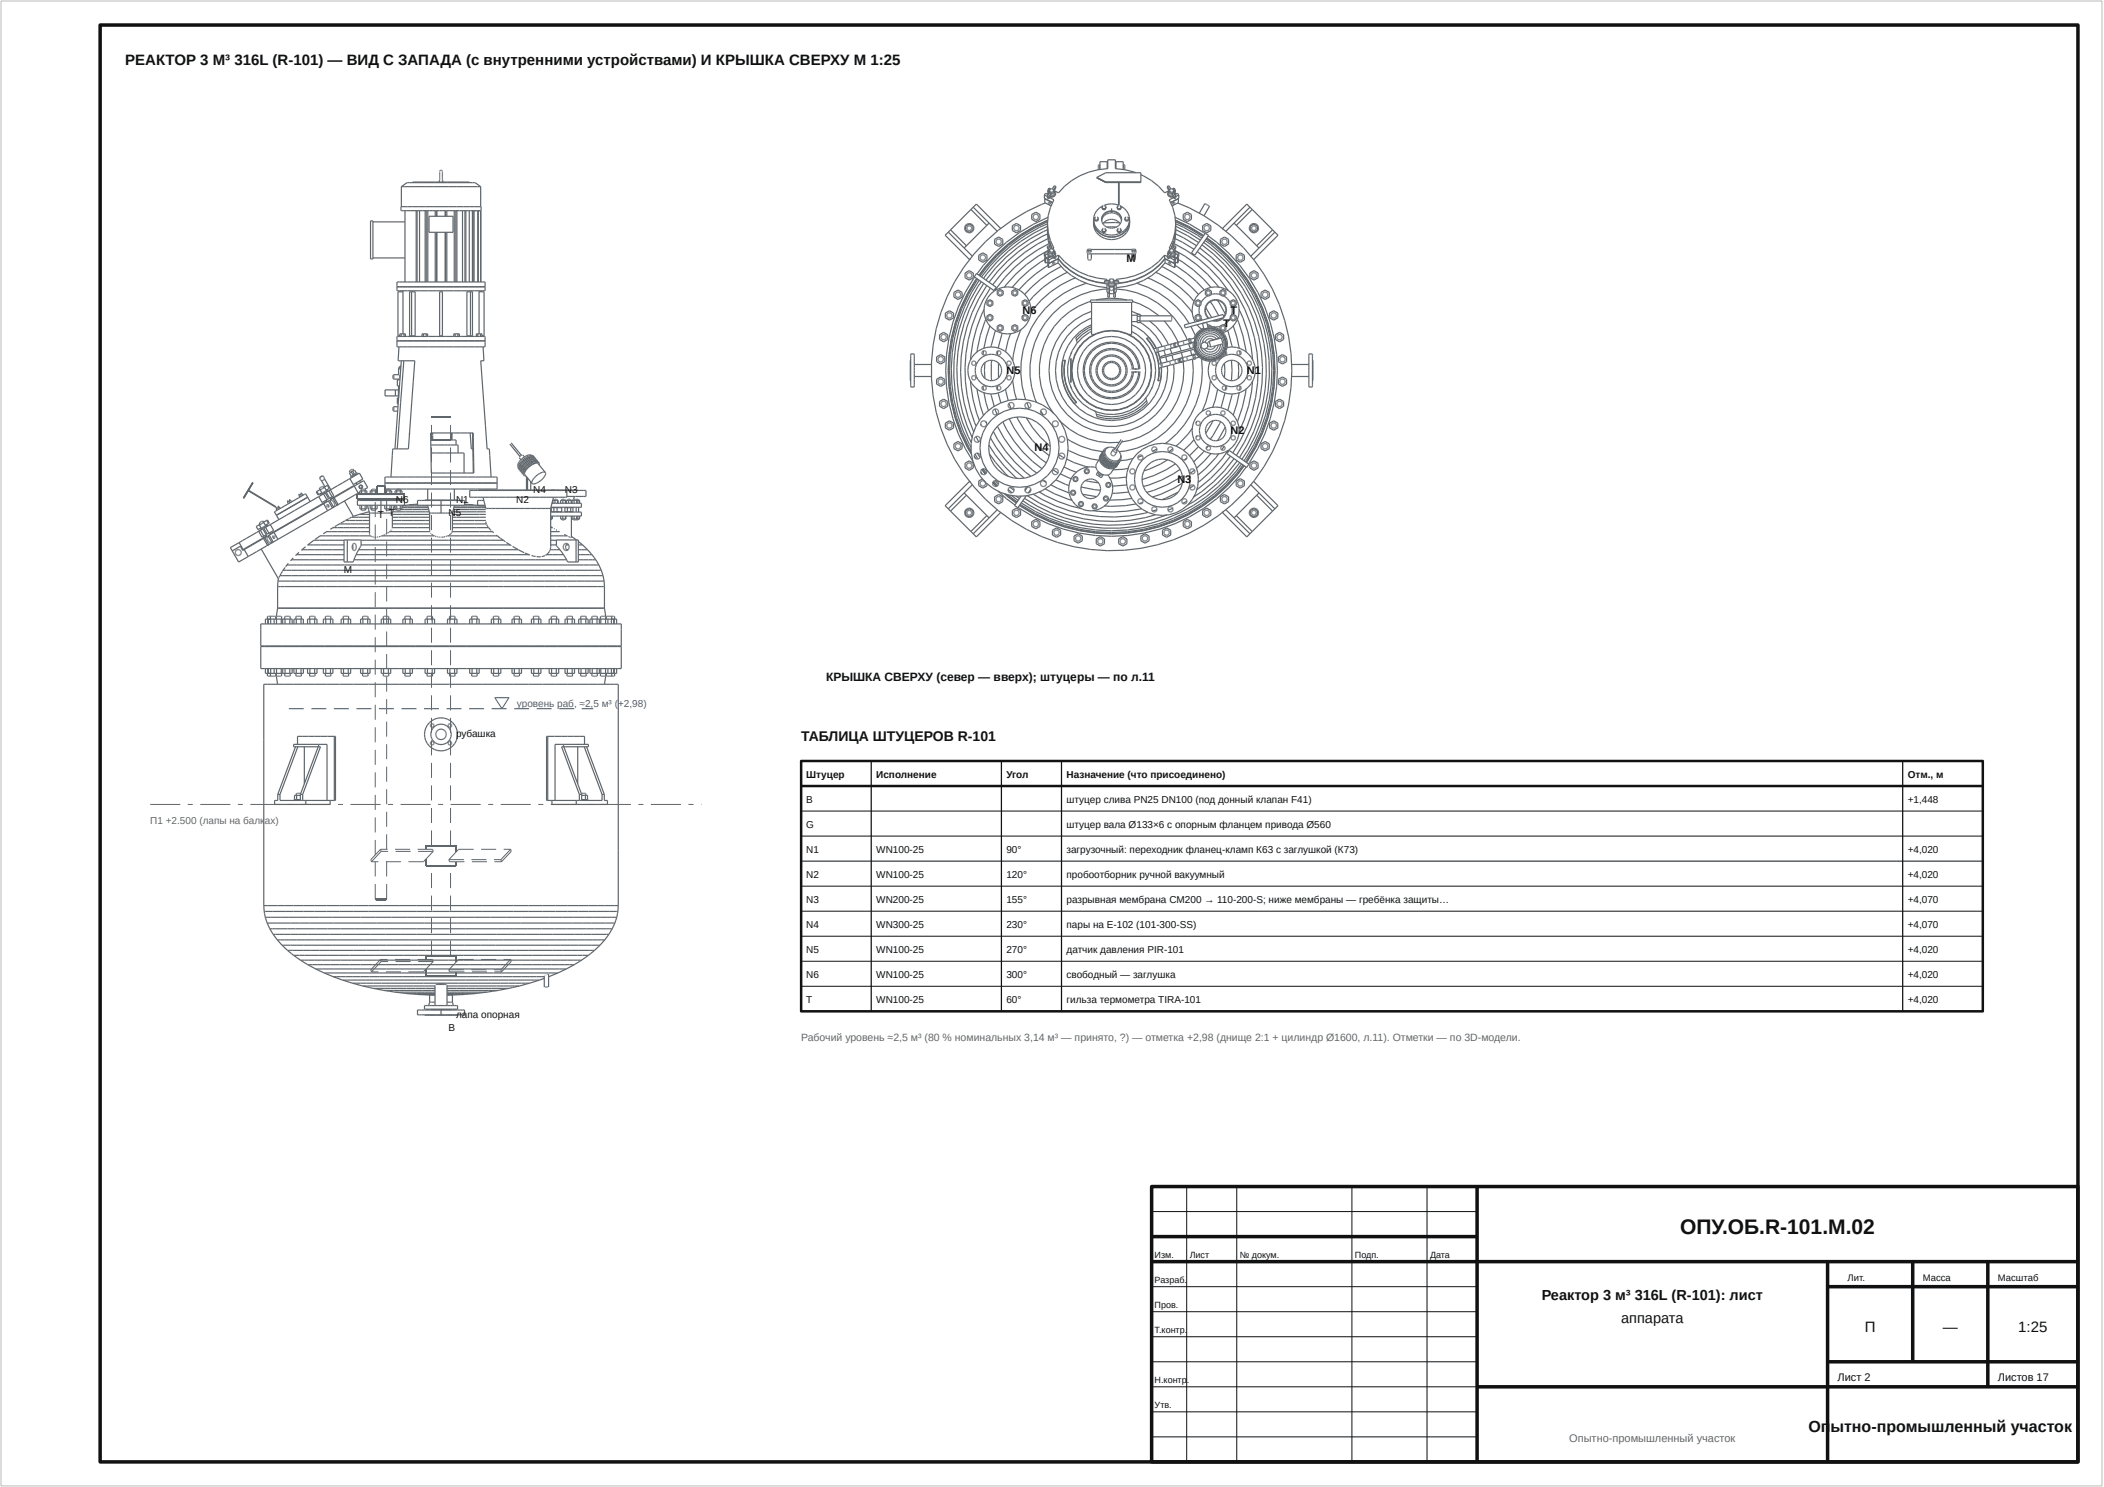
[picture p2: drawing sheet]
<svg xmlns="http://www.w3.org/2000/svg" width="420mm" height="297mm" viewBox="0 0 420 297" stroke-linecap="round" stroke-linejoin="round" font-family="sans-serif">
<defs><g id="words">
<text font-size="4.2" fill="#111" x="335.5" y="246.5">ОПУ.ОБ.R-101.М.02</text>
<g font-size="3.2" fill="#111">
<text x="361.2" y="286">Оп</text>
<text x="365.6" y="286">ытно-промышленный участок</text>
</g>
<g font-size="3" fill="#111">
<text x="25" y="13">РЕАКТОР 3 М³</text>
<text x="46.8" y="13">316L (R-101) — ВИД С ЗАПАДА (с внутренними устройствами) И КРЫШКА СВЕРХУ М 1:25</text>
<text x="372.4" y="266">П</text>
<text x="388" y="266">—</text>
<text x="403.1" y="266">1:25</text>
</g>
<g font-size="2.9" fill="#111">
<text x="307.9" y="259.7">Реактор 3 м³</text>
<text x="326.5" y="259.7">316L (R-101): лист</text>
<text x="323.8" y="264.3">аппарата</text>
</g>
<text font-size="2.8" fill="#111" x="160" y="148">ТАБЛИЦА ШТУЦЕРОВ R-101</text>
<text font-size="2.4" fill="#111" x="165" y="136">КРЫШКА СВЕРХУ (север — вверх); штуцеры — по л.11</text>
<g font-size="2.2" fill="#111">
<text x="225" y="52.3">M</text>
<text x="204.2" y="62.7">N6</text>
<text x="244.3" y="65.3">T</text>
<text x="245.8" y="62.7">T</text>
<text x="201" y="74.7">N5</text>
<text x="249" y="74.7">N1</text>
<text x="245.8" y="86.7">N2</text>
<text x="206.6" y="90.1">N4</text>
<text x="235.1" y="96.4">N3</text>
<text x="367" y="275.8">Лист 2</text>
<text x="399" y="275.8">Листов 17</text>
</g>
<text font-size="2.2" fill="#666" x="313.4" y="288">Опытно-промышленный участок</text>
<text font-size="2.1" fill="#666" x="160" y="208">Рабочий уровень ≈2,5 м³ (80 % номинальных 3,14 м³ — принято, ?) — отметка +2,98 (днище 2:1 + цилиндр Ø1600, л.11). Отметки — по 3D-модели.</text>
<g font-size="2" fill="#111">
<text x="79.1" y="100.5">N6</text>
<text x="91.1" y="100.5">N1</text>
<text x="103.1" y="100.5">N2</text>
<text x="106.5" y="98.5">N4</text>
<text x="112.8" y="98.5">N3</text>
<text x="75.5" y="103.4">T T</text>
<text x="89.6" y="103.1">N5</text>
<text x="68.7" y="114.5">M</text>
<text x="91.1" y="147.3">рубашка</text>
<text x="161" y="155.4">Штуцер</text>
<text x="175" y="155.4">Исполнение</text>
<text x="201" y="155.4">Угол</text>
<text x="213" y="155.4">Назначение (что присоединено)</text>
<text x="381" y="155.4">Отм., м</text>
<text x="161" y="160.4">B</text>
<text x="213" y="160.4">штуцер слива PN25 DN100 (под донный клапан F41)</text>
<text x="381" y="160.4">+1,448</text>
<text x="161" y="165.4">G</text>
<text x="213" y="165.4">штуцер вала Ø133×6 с опорным фланцем привода Ø560</text>
<text x="161" y="170.4">N1</text>
<text x="175" y="170.4">WN100-25</text>
<text x="201" y="170.4">90°</text>
<text x="213" y="170.4">загрузочный: переходник фланец-кламп К63 с заглушкой (К73)</text>
<text x="381" y="170.4">+4,020</text>
<text x="161" y="175.4">N2</text>
<text x="175" y="175.4">WN100-25</text>
<text x="201" y="175.4">120°</text>
<text x="213" y="175.4">пробоотборник ручной вакуумный</text>
<text x="381" y="175.4">+4,020</text>
<text x="161" y="180.4">N3</text>
<text x="161" y="185.4">N4</text>
<text x="175" y="180.4">WN200-25</text>
<text x="175" y="185.4">WN300-25</text>
<text x="201" y="180.4">155°</text>
<text x="201" y="185.4">230°</text>
<text x="213" y="180.4">разрывная мембрана CM200 → 110-200-S; ниже мембраны — гребёнка защиты…</text>
<text x="213" y="185.4">пары на E-102 (101-300-SS)</text>
<text x="381" y="180.4">+4,070</text>
<text x="381" y="185.4">+4,070</text>
<text x="161" y="190.4">N5</text>
<text x="175" y="190.4">WN100-25</text>
<text x="201" y="190.4">270°</text>
<text x="213" y="190.4">датчик давления PIR-101</text>
<text x="381" y="190.4">+4,020</text>
<text x="161" y="195.4">N6</text>
<text x="175" y="195.4">WN100-25</text>
<text x="201" y="195.4">300°</text>
<text x="213" y="195.4">свободный — заглушка</text>
<text x="381" y="195.4">+4,020</text>
<text x="91.1" y="203.4">лапа опорная</text>
<text x="161" y="200.4">T</text>
<text x="175" y="200.4">WN100-25</text>
<text x="201" y="200.4">60°</text>
<text x="213" y="200.4">гильза термометра TIRA-101</text>
<text x="381" y="200.4">+4,020</text>
<text x="89.6" y="206">B</text>
</g>
<text font-size="2" fill="#1f5fa8" x="103.2" y="141.2">уровень раб, ≈2,5 м³ (+2,98)</text>
<g font-size="2" fill="#666">
<text x="30" y="164.7">П1 +2.500 (лапы на балк</text>
<text x="52.9" y="164.7">ах)</text>
</g>
<g font-size="1.9" fill="#111">
<text x="369" y="255.8">Лит.</text>
<text x="384" y="255.8">Масса</text>
<text x="399" y="255.8">Масштаб</text>
</g>
<g font-size="1.8" fill="#111">
<text x="230.6" y="251.2">Изм.</text>
<text x="237.6" y="251.2">Лист</text>
<text x="247.6" y="251.2">№ докум.</text>
<text x="270.6" y="251.2">Подп.</text>
<text x="285.6" y="251.2">Дата</text>
<text x="230.6" y="256.2">Разраб.</text>
<text x="230.6" y="261.2">Пров.</text>
<text x="230.6" y="266.2">Т.контр.</text>
<text x="230.6" y="276.2">Н.контр</text>
<text x="230.6" y="281.2">Утв.</text>
<text x="237" y="276.2">.</text>
</g>
</g></defs>
<path d="M20 5h395v287h-395zM230 237h185v55h-185zM295 237v55M230 247h65M230 252h185M365 252v40M365 257h50M382 252v20M397 252v25M295 277h120M365 272h50" fill="none" stroke="#111" stroke-width=".7" stroke-linecap="butt"/>
<path d="M160 157h236" fill="none" stroke="#111" stroke-width=".5"/>
<path d="M.2 .2h419.6v296.6h-419.6z" fill="none" stroke="#bbb" stroke-width=".2"/>
<path d="M237 237v55M247 237v55M270 237v55M285 237v55M230 242h65M230 257h65M230 262h65M230 267h65M230 272h65M230 277h65M230 282h65M230 287h65" fill="none" stroke="#111" stroke-width=".2"/>
<g fill="none" stroke="#5f666c" stroke-width=".24">
<path d="M80.2 37.3v4M80.2 37.3l1.1-.8h13.6l1.1 .8M80.2 37.3h15.8M82.4 36.5v-.1h11.4v.1M87.8 34.3l.2-.3 .3 .1 .1 .2M87.8 34.4v2M88.4 34.3v1.7M88.4 36v.4M96 37.3v4M74 44.1h.5v7.6h-.5zM74.5 44.3h6.4M74.5 51.5h6.4"/>
<path d="M79.3 56.3h17.6v1.8h-17.6zM79.3 57.3h17.6M80.5 58.3h-1v8.8h.3M80.5 58.1v8.6M80.9 42.1v14.2M81.8 58.3h1.1v8.8h-1.1zM82.2 58.3v8.8M83.1 42.1v14.2M83.3 42.1v14.2M83.8 42.1v14.2M84.9 42.1v14.2M85.1 42.1v14.2"/>
<path d="M85.4 42.1v14.2M85.7 43.2h4.8v3.2h-4.8zM86.9 42.1v1.1M86.9 46.4v9.9M87.2 42.1v1.1M87.2 46.4v9.9M87.3 42.1v1.1M87.3 46.4v9.9M87.8 58.3h.6v8.8h-.6zM88.9 42.1v1.1M88.9 46.4v9.9M89 42.1v1.1"/>
<path d="M89 46.4v9.9M89.2 42.1v1.1M89.2 46.4v9.9M90.7 42.1v14.2M91 42.1v14.2M91.2 42.1v14.2M92.4 42.1v14.2M92.9 42.1v14.2M93 42.1v14.2M93.2 58.3h1.2v8.8h-1.2zM93.7 42.1v14.2M94 58.3v8.8"/>
<path d="M94.3 42.1v14.2M94.5 42.1v14.2M94.7 42.1v14.2M95.4 42.1v14.2M95.5 42.1v14.2M95.7 58.3h1v8.8h-.4M95.7 58.1v8.6M96.1 42.1v-.8h-16v.8h15.9v14.2M78.5 74.9v.7M78.5 75.7h1.2M78.5 74.8h1.2M78.6 74.9v.7"/>
<path d="M79 77.9v1.2M79.3 68.1h17.6M79.3 67.2h17.6v2.1h-17.6zM79.6 77.9h-2.7v1.2h2.7M79.6 73.7h.4M79.6 77.1v2.4h-.2v1.2h.1M79.6 73.7v1.1M79.6 75.7v.2M79.6 73.5h.4M79.6 73.5v.2M79.7 69.3l-.2 2.8h3.3l-1.2 17.6h-3.2l-.3 5.6M79.8 74.9v.7"/>
<path d="M79.8 73.3h.2M79.8 73.3l-.2 .2M79.8 67.2v-.5h1.2v.5M79.9 75.9h-.5v1.2h.4M80.1 73l-.3 .3M80.1 66.7v.5M80.1 72.1l-1.2 17.6M80.6 72.1l-1.3 17.6M80.7 66.7v.5M84.3 67.2v-.5h1.1v.5M84.6 66.7v.5M85.1 66.7v.5"/>
<path d="M90.6 67.2v-.5h1.1v.5M90.9 66.7v.5M91.5 66.7v.5M95.1 67.2v-.5h1.2v.5M95.4 66.7v.5M96 66.7v.5M96.3 67.1v.1M96.5 69.3l.1 2.8h-.6l1.3 17.6h.4l.4 5.6M49.5 97.9l.9-1.5-.8 1.6M49.5 97.9l-.9 1.6 1-1.5M49.5 97.9l.1 .1M49.6 98l5.5 3.3"/>
<path d="M49.6 97.9l5.5 3.3M50.5 96.4l-1.8 3.1M57.4 100l.1 .2M57.8 99.7l.1 .3M59.6 98.6l.2 .3M60 98.8l.2 .3M60.1 98.4l.1 .2M60.5 98.9l.5-.3 .9 1.6M60.5 98.9l-5.2 3M60.5 98.9l-.2-.3-.6 .3 .2 .4M61.4 99.3l-6.2 3.6M63.3 98.2l.3 .6"/>
<path d="M63.7 99.2l.6 1.2 1-.6M63.8 97.5l.1 .3M63.8 95.4l.1 .1M63.9 95.5l.2 .5M64 98.7l.1 .1M64.1 95.2l-.2 .3M64.1 95.2l-.2 .1M64.1 95.2a.44 .44 0 0 1 .5 0 .44 .44 0 0 1 .2 .4M64.1 97.8l-1 .4 .4 .7 .1-.1M64.1 97.8l-.2 .1 .4 .5-.7 .4M64.1 98.5v.1M64.1 95.2h.1"/>
<path d="M64.1 96h.3M64.2 96l.7 1.2M64.2 98.6h-.2M64.2 95.2h-.1M64.3 95l-.2 .2M64.4 97.1l-.6 .4M64.4 98.6l.1 .1M64.4 95l.1 .2M64.5 96h-.1M64.5 97.1l.2 .4M64.6 98.6l.3-.2 .7 1.2-.3 .2M64.6 98.6l.7 1.2"/>
<path d="M64.6 98.6l-11.6 6.7M64.6 97.5l-.5 .3M64.7 97.5l.7-.6 .3 .7-.6 .3M64.7 97.4h.1l.4 .6M64.7 97.4l-.1 .1M64.8 97.4h-.1M64.8 95.6l-.1 .2-.3 .2M64.8 95.6l1.3 2.2M65.1 98.2l1 1.7M65.1 99.9l.2 .3M65.3 97.8l-1.1 .8M65.4 97.9v.1"/>
<path d="M65.4 98.1v.1M65.4 98l-1.3 .8M65.6 98l.7 1.2M65.6 98l.4-.2 .7 1.2-.4 .2M65.6 98l-.4 .3M66.1 99.9l.3 .1 .3 .5a.46 .46 0 0 1-.1 .7M66.3 99.2l-.5 .3M66.5 99.5l.2-.1 .8 1.4-.2 .1M66.5 99.5l.8 1.4M66.5 99.5l-.5 .3M69.5 97.7v.1M69.8 94l.2 .4"/>
<path d="M69.8 94.5l.3 .6M69.9 95.6l1.9-1.1 .7 1.2-1.9 1.1zM69.9 95.6l-4.3 2.4M70 95.2v.2M70.1 94.2l.3-.2 .4 .7-.3 .1zM70.2 94.3l-.4 .2M70.3 93.7l-.5 .3M70.4 95.2l.1 .1M70.4 93.6l.2 .4M70.6 96.8l.1 .2M70.7 97l-4.7 2.7M70.7 97.1l1.9-1.1 .8 1.4-.6 .3h-.6"/>
<path d="M70.7 97.1l.8 1.4M70.7 97.1l-4.2 2.4M70.7 93.9l-.3 .2M70.8 93.9l.4 .6M71.1 94.8v.1M71.1 96.4l.2 .4M71.3 94.4l-1.3 .8M71.4 94.4v.2M71.4 100h9.4v.9h-9.4zM71.4 98.8h9.4v.9h-9.4zM71.4 94.6l-1.3 .7M71.5 98.5l-4.2 2.4"/>
<path d="M71.7 97.2v.2M71.7 97.3l.1 .2M71.8 97.3v.1M71.8 97.4l.1 .1M71.8 97.4v.1M71.8 97l-.1 .2M71.8 97.5h.1M71.8 97v.2M71.8 97.5l.2 .1M71.8 96l.2 .4M71.9 97.5l.1 .1M71.9 98.3l-.4 .2"/>
<path d="M71.9 98.8v-.8h1.4v.8M71.9 96.9l-.1 .1M71.9 97h-.1M72 97.6h.2M72 96.9h.1M72 96.9l-.1 .1M72.1 96.9h.1M72.2 97.7v.3M72.2 99.7v.3M72.2 96.9l.1 .2M72.2 97l.2 .2M72.2 96.9l.2 .2"/>
<path d="M72.2 97.5h.1M72.2 98v.8M72.3 97.5l-.1 .1M72.3 97.5h-.1M72.3 97.4v.1M72.3 97.1l.1 .1M72.4 97.2l-.1 .3M72.4 97.3l-.1 .1M72.9 98v.8M73 97.7v.3M73 99.7v.3M73 99.9h1.2"/>
<path d="M73 99.8h1.2M73.9 98.8v-.8h1.4v.8M74.2 97.7v.3M74.2 99.7v.3M74.3 98v.8M74.3 97.7h.7M75 98v.8M75 99.9h2.1M75 99.8h2.1M75 97.7v.3M75 99.7v.3M76.1 100v2.5"/>
<path d="M76.8 98.8v-.8h1.4v.8M76.9 95.3v2.4M76.9 95.3h22.4l-.1 2.4h-22.3M76.9 96.5h22.3M77.1 97.7v.3M77.1 99.7v.3M77.2 98v.8M77.2 97.7h.7M77.9 98v.8M77.9 99.9h1.2M77.9 99.8h1.2M77.9 97.7v.3"/>
<path d="M77.9 99.7v.3M78.5 81.3v.7M78.5 82.1h.9M78.5 81.2h1M78.6 81.3v.7M78.9 98.8v-.8h1.4v.8M79.2 97.7v.3M79.2 99.7v.3M79.2 98v.8M79.3 97.7h.6M79.9 98v.8M80 97.7v.3"/>
<path d="M80 99.7v.3M81.8 86.5v.3M83.4 100h9.4v.9h-9.4zM84.8 100h6.5M85.4 97.7v2.2M86 86.5h8.5l.1 8h-8.5zM86 87.9h5.1v1M86 86.8h.3M86 86.9l.3 .1M86 88.9h5.5v1.6M86.1 90.5h6.6v4M86.4 86.5v.4"/>
<path d="M86.4 87v.9M88.1 100v2.5M90.2 86.5l-.1 1.4M90.3 86.5v1.4M90.7 97.7v2.2M93.9 86.5l.2 3.2h.3M94.4 86.7v-.2l.1 8M95.6 98h19.8M96.5 99.3l.5 2.3h13M96.6 100h-1.2v.9h1.5M101.8 88.7l2 2.5M102.1 88.5l2 2.4"/>
<path d="M103.5 93.5a2.93 2.93 0 0 1 2.1-2.4l.7-.1 .4 .2a2.46 2.46 0 0 0-2.5 1.2l-.5 .7-.1 .6M103.5 93.6l.3 .2M103.7 91.4l.3 .4M103.8 94l.2 .1M104 94.1l.1 .1M104.1 94.4l.3 .2M104.3 90.9l-.6 .5M104.4 90.9l.3 .4M104.5 94.8l.2 .2h.3M104.7 91.3a2.32 2.32 0 0 0-1.3 1.8M105.1 95.2v2.7M105.3 93.6a2.12 2.12 0 0 1 2.2-1l1.4 1.8a2.11 2.11 0 0 0-2.1 1l-.5 .6-.1 .5-1.4-1.7v-.5z"/>
<path d="M105.4 95.5v2.4M106 96.2v1.7M106.1 90.9h-.6l-.8 .4M106.4 91.3a2.84 2.84 0 0 0-2.6 2.2M106.7 91.3v.1M106.7 91.7a2.85 2.85 0 0 0-2.6 2.2M107 91.6l-.1-.1a2.44 2.44 0 0 0-2.5 1.1l-.6 .8v.5M107 91.6a2.44 2.44 0 0 0-2.5 1.2l-.5 .7-.1 .6M107 91.7l.1 .1M107.1 92.1a2.85 2.85 0 0 0-2.7 2.2M107.1 92.2h.3l.3 .3a2.44 2.44 0 0 0-2.5 1.1l-.6 .7v.6M107.1 92.2a3.8 3.8 0 0 0-2.7 2.4l.1 .1"/>
<path d="M107.3 92l-.1-.1a2.43 2.43 0 0 0-2.5 1.1l-.5 .8-.1 .5M107.3 92a2.49 2.49 0 0 0-2.4 1.2l-.6 .7v.6M107.3 92.1l.1 .1M107.7 92.5v.4M108.9 94.4a2.79 2.79 0 0 1-2.6 2.2M110.5 99.3l-.5 2.3M110.6 99.7v.2M110.8 99.7h.3M110.8 99.9v.6M111.3 99.7v.2M111.4 99.9v.6M111.4 97.9v.1"/>
<path d="M112.2 99.7v.2M112.3 99.7h.4M112.4 99.9v.6M112.8 99.7v.2M112.9 99.9v.6M113.2 98v1.3h-19.4v-1.3h23.2v1.2h-3.8M113.3 99.7v.2M113.5 99.7h.3M113.5 99.9v.6M114 99.7v.2M114.1 99.9v.6M114.4 99.7v.2"/>
<path d="M114.6 99.7h.3M114.7 99.9v.6M114.7 99.2l-.1 .5M115.1 99.7v.2M115.1 99.7h.3M115.2 99.9v.6M115.3 99.9v.6M115.5 99.7v.2M115.7 99.9v.6M47.8 108.4l-1.8 1 1.7 2.9 1.9-1.1M47.8 108.4l.8 1.4M48.6 109.8h-.2"/>
<path d="M48.8 109.8l.8 1.4M49.7 109.1l.1 .1M51.6 106.1l.4-.2 .7 1.2-.4 .2zM51.8 104.4l.2 .4M51.8 104.9l.4 .6M51.8 104.9l.2-.1zM52 104.8l-.8 .4 .3 .6 .6-.4M52 105.6l.1 .1M52.2 109.7l3.4 5.9M52.2 105.5l-.2 .1M52.4 104.1l-.6 .3M52.4 105.5l1 1.8"/>
<path d="M52.5 104l.1 .3M52.5 105.6l-4.7 2.8M52.5 104.5l-.5 .3M52.5 104.5l.2-.1 .3 .5 .6-.3M52.5 104.5l.9-.6 .4 .6-.2 .1M52.6 107.5l.8 1.4M52.9 107.4l.8 1.4M52.9 107.4l-4.4 2.5-.5-.8-1.6 .9M53 105.3l-.3 .2 .7 1.2 .3-.2M53 105.3l.7 1.2M53.1 105.1l.1 .1M53.2 106.8l-.5 .3"/>
<path d="M53.2 104.8v.1M53.3 103.9l.3 .7M53.3 107l-4.7 2.8M53.3 104.8l-1.1 .7M53.3 107.1l-.4 .3M53.4 107.3l-.1 .3 .2 .5a.47 .47 0 0 0 .8 .2M53.4 104.8l.1 .1M53.4 105l-1.3 .7M53.5 107l.3-.1 .8 1.4-.3 .1zM53.5 107.2h.1l-.1 .1M53.7 108.8l-4.1 2.4M53.8 106.4l.2 .3"/>
<path d="M54 104.8l.7 1.2-1 .5M54.4 107.1l.3 .5M54.5 107.1l.3 .4M54.6 107h-.2M54.7 106.3l.8 1.4M54.7 106.3l-.9 .6M54.7 107l.3 .4M54.9 107.5l-.1 .1M55.1 101.3l.1 .2M55.3 101.9l-.5 .3 .9 1.6M55.4 101.4l.2 .3M55.4 117.2h65.3"/>
<path d="M55.4 117.2v4.3M55.5 116.1h65.1M55.5 101l.1 .3M55.5 116.1l-.1 1.1M55.5 107.7l-1.8 1.1M55.6 115.6l-.1 .5M55.7 115.4l-.1 .2M55.9 101.6l-.2-.4-.6 .4 .2 .3M56.5 113.9h63.6M56.5 113.9l-.5 1M57 113.3l-.5 .6M57.3 112.8h62.3"/>
<path d="M57.3 112.8l-.3 .4M57.6 112.5l-.3 .3M57.7 100.1l.2 .3M58.2 111.8h10.5M58.2 111.8l-.2 .2M58.2 100.2l-.2-.3-.6 .4 .2 .3M58.6 111.4l-.4 .4M59.2 110.8h9.5M59.2 110.8l-.2 .2M59.7 110.3l-.5 .5M60.3 109.8h8.4M60.3 109.8l-.1 .1"/>
<path d="M61 109.2l-.7 .6M61.5 108.8h7.2M61.5 108.8l-.1 .1M63.9 107h10.1l.2 .1M63.9 107l-1 .7M64 107h-.1M64.6 100.6l.8 1.4M64.6 100.6l-9.9 5.7M65.2 100.9l.2 .4M65.2 106.2h8.6M65.2 106.2l-.7 .4M65.3 100.1l-11.3 6.5"/>
<path d="M65.4 106.1l-.2 .1M65.4 100.7l-.2 .1M65.4 100.8l.2 .4M65.4 100.7l.3 .5M65.4 102l-9.9 5.7M65.6 100.1l.2-.2 .8 1.4-.2 .1zM65.6 100.1l-1 .5M65.7 101.3l-.1 .1M66.1 100l-.2 .1 .1-.1M66.5 105.4h7.3M66.5 105.4l-.5 .3M66.7 105.3l-.2 .1"/>
<path d="M67.3 100.9l-1.9 1.1M67.8 104.6h6M67.8 104.6l-.9 .6M67.9 104.6h-.1M68.7 107.9h-6l-1.2 .9M68.8 100.1l1.8 3 1.2-.4M68.9 104l-.8 .5M69.4 107.8v4.4M69.7 103.6l-.7 .4h4.8M70.4 108.8v.8M70.5 103.2h-.2M70.5 108.6a.41 .41 0 0 1 .5 0 .41 .41 0 0 1 .1 .5l.1 .1a.46 .46 0 0 1-.1 .6 .46 .46 0 0 1-.6 0l-.2-.6z"/>
<path d="M70.7 111.8h42.5M71.1 110.8h34.6M71.1 110.8l-.4 1M71.6 109.8h31.9l1.2 .6M71.6 109.8a2.3 2.3 0 0 0 .5-2h-3.4v4.4h1.8l.2-.4M71.6 109.8l-.5 1M71.8 102.7h2M71.9 100.9v.7h1.4v-.7M72.1 108.8h29.8M72.1 107.9h28.4M72.2 101.6v.4M72.2 100.9v.7"/>
<path d="M72.2 102h.6M72.9 100.9v.7M73 101.6v.4M73.4 100.9l.4 1.6v4.3M73.6 102.2l-1.8 .5M73.6 102.2h.1M73.7 102.2h-.1M73.8 103.3h-3.6l-.4 .3M73.8 102.5h4.5M73.9 106.9h.1M73.9 100.9v.7h1.4v-.7M74.2 107.2h.2"/>
<path d="M74.2 101.6v.4M74.3 100.9v.7M74.3 102h.7M74.5 107.3h.3M74.9 107.3h.2M75 100.9v.7M75 101.6v.4M75.5 107.2l-.2 .1M76 107.1l-.3 .1M76.3 107l-.2 .1M76.4 107h-.1M76.8 100.9v.7h1.4v-.7"/>
<path d="M76.9 106.8l-.3 .1M77.1 101.6v.4M77.2 100.9v.7M77.2 102h.7M77.3 106.6l-.3 .1M77.7 106.3l-.3 .2M77.8 106.2h-.1M77.9 106.1l-.1 .1M77.9 100.9v.7M77.9 101.6v.4M78.1 105.9l-.1 .1M78.3 105.7h-.1"/>
<path d="M78.4 105.4h7.4M78.4 104.6h7.4M78.4 104h7.4M78.4 103.3h7.4M78.4 102.7h7.4M78.4 102.5v2.9M78.4 105.4l-.1 .1M78.4 102.2h7.3M78.5 101.8h.7M78.6 101.4h.3M78.8 100.9l-.4 1.6M78.9 100.9v.7h1.4v-.7"/>
<path d="M78.9 101.2h-.2M79.2 101.6v.4M79.2 100.9v.7M79.3 102h.6M79.9 100.9v.7M80 101.8h5.6M80 101.6v.4M80.3 101.4h5.2M80.3 101.1h5.1M81.7 100.8h1.7M81.7 100.8l-1.4 .2M83.4 100.7l-1.7 .1"/>
<path d="M85.4 100.9l.4 1.6v3.7h-8M85.8 102.5h4.5M86 106.5l.1 .1M86.2 106.7l.2 .2M86.6 106.9l.1 .1h-10.4M86.9 107.1l.2 .1M87.3 107.2l.2 .1M87.7 107.3h.3M88.5 107.3h-.3M88.9 107.2l-.4 .1M89.3 107.1l-.3 .1M89.6 106.9l-.2 .1h9.9"/>
<path d="M90.2 106.5l-.5 .4M90.3 106.2h8M90.3 106.2l-.1 .2M90.4 105.4h7.2M90.4 104h6.6M90.4 103.3h6.6M90.4 102.7h6.6M90.4 102.2h6.6M90.5 101.8h6.5M90.6 101.4h6.4M90.7 101.1h5.8M90.8 100.9l-.4 1.6-.1 3.7"/>
<path d="M92.8 100.8h1.6M92.8 100.7l1.6 .1M94.4 100.8l2.1 .3M96.5 101.1h.4M97 104.2l.1 .4h-6.7M97.2 104.8l.3 .4M97.5 105.3l.1 .1M97.6 105.4l.5 .5M98.2 106l.1 .2M98.3 106.2l.3 .2M99.1 106.9l.2 .1M99.3 107l1.2 .9"/>
<path d="M100.5 107.9l.4 .3M101.1 108.3l.8 .5M101.9 108.8l.2 .2M102.4 109.1l1.1 .7M104.8 110.5l.9 .3M105.7 110.8h.2M106.2 110.9l.8 .2M107.2 111.2h.8M108.8 111l-.6 .2M109.1 110.8h3.4M109.1 110.8l-.2 .1M109.8 109.9l-.7 .9"/>
<path d="M110 102.3h6.1v.8h-6.1M110 101.6l-.1 8.2h1.9M110 108.8h1.1M110 107.9h1.1M110 107h3.3M110 105.4h.3M110 105.2l.3 .2M110.1 102.2h2.1M110.1 101.4h2.1M110.1 101.3v1M110.1 103.7v.2M110.2 103.1v.6"/>
<path d="M110.2 100.5h5.9v.8h-6.1M110.3 103.1v.6h-.3M110.3 100.3v.2M110.3 105.4h.1M110.4 100.5v-.6h1.1v.6M110.6 105.6l.2 .1M110.6 101.4v.8M111.1 105.8l.1 .1M111.3 101.4v.8M111.5 106.1l.2 .1h-1.7M111.8 109.8l-.7-.8v-1.2h4.4v4.4h-2.1l-.2-.4M111.8 109.8l.7 1"/>
<path d="M112 100.5v-.6h1v.6M112 103.1v.6h1v-.6M112.2 101.3v1M112.2 103.7v.2M112.3 103.9h.4M112.4 103.1v.6M112.5 110.8l.7 1M112.7 108.7a.68 .68 0 0 1 1 .3 .68 .68 0 0 1-.5 1 .72 .72 0 0 1-.7-.5 .72 .72 0 0 1 .2-.8zM112.7 106.7l.3 .2M112.8 102.2h1.6M112.8 101.4h1.6M112.8 101.3v1"/>
<path d="M112.8 103.7v.2M112.9 103.1v.6M113 108.8a.79 .79 0 0 0 .3 1.1M113.1 108.8h.5M113.1 100.5v-.6h1.1v.6M113.1 107h.2M113.2 109.8h.3M113.3 107l.1 .1M113.3 108.6l-.3 .2M113.3 101.4v.8M113.5 107.2l.2 .1M113.7 107.3h.2"/>
<path d="M114 101.4v.8M114 107.4h.1M114.1 103.1v4.3M114.1 107.1l1 .7M114.2 103.1l-.1 .6M114.2 100.5v-.6h1.5v.6M114.2 103.1v.6h1.5v-.6M114.4 101.3v1M114.4 103.7v.2M114.6 103.9h.3M114.7 103.1v.6M115 107.8v4.4"/>
<path d="M115.1 101.3v1M115.1 103.7v.2M115.1 103.9h.3M115.2 103.1v.6M115.3 103.1v.6M115.5 109.8h1.8M115.5 111.8h3.5M115.5 110.8h2.7M115.5 108.8h.8M115.5 108.1l.8 .7M115.5 101.3v1M115.5 103.7v.2"/>
<path d="M115.7 103.1v.6M116.3 108.8l1 1M117.3 109.8l.9 1M118.2 110.8l.8 1M119 111.8l1.1 2.1M120.1 113.9l.3 1.1M120.4 115h-64.5l-.2 .4M120.4 115l.2 1.1M120.6 116.1l.1 1.1M120.7 117.2v4.3M52.1 129.1h72v4.4h-72zM52.1 124.6h72v4.4h-72z"/>
<path d="M53 124.6v-.9h5.3v.9M53 133.5v1h5.3v-1M53.4 123.1v.6M53.4 129v.1M53.4 134.5v.6M53.5 123.7v.9M53.5 133.5v1M53.5 123.1h.5v.6M53.6 123.7v.9M53.6 133.5v1M54 134.5v.6h-.5M54 129v.1"/>
<path d="M54.1 123.7v.9M54.1 133.5v1M54.1 123.1h.9M54.1 135.1h.9M54.7 123.7v.9M54.7 133.5v1M55.1 123.1v.6M55.1 129v.1M55.1 134.5v.6M55.1 134.5l.1 .3M55.2 134.5l.2 2.2M55.2 123.3l-.1 .4"/>
<path d="M55.2 129v.1M55.2 123.7v.9M55.2 133.5v1M55.2 123.1h.9M55.2 135.1h.9M55.4 121.5h65.3M55.4 121.5l-.2 2.2M56.2 123.7v.9M56.2 133.5v1M56.2 123.1v.6M56.2 129v.1M56.2 134.5v.6"/>
<path d="M56.5 123.7v.9M56.5 133.5v1M56.9 123.1v.6M56.9 129v.1M56.9 134.5v.6M56.9 123.7v.9M56.9 133.5v1M57 123.1h.9M57 135.1h.9M57.9 123.7v.9M57.9 133.5v1M57.9 123.1v.6"/>
<path d="M57.9 129v.1M57.9 134.5v.6M58.7 124.6v-.9h1.9v.9M58.7 133.5v1h1.9v-1M59.1 123.7v-.6h1l.1 .6M59.1 134.5v.6h1l.1-.6M59.1 129v.1M59.2 123.7v.9M59.2 133.5v1M60.1 123.7v.9M60.1 133.5v1M60.2 129v.1"/>
<path d="M61.4 124.6v-.9h1.9v.9M61.4 133.5v1h1.9v-1M61.8 123.1v.6M61.8 129v.1M61.8 134.5v.6M61.9 123.1h.9M61.9 135.1h.9M61.9 123.7v.9M61.9 133.5v1M62.8 123.7v.9M62.8 133.5v1M62.9 123.1v.6"/>
<path d="M62.9 129v.1M62.9 134.5v.6M64.6 124.6v-.9h1.9v.9M64.6 133.5v1h1.9v-1M65 123.1v.6M65 129v.1M65 134.5v.6M65.1 123.7v.9M65.1 133.5v1M65.1 123.1h.9M65.1 135.1h.9M66 123.7v.9"/>
<path d="M66 133.5v1M66.1 123.1v.6M66.1 129v.1M66.1 134.5v.6M68.1 124.6v-.9h1.9v.9M68.1 133.5v1h1.9v-1M68.5 123.1v.6M68.5 129v.1M68.5 134.5v.6M68.6 123.1h1v.6M68.6 123.7v.9M68.6 133.5v1"/>
<path d="M69.5 123.7v.9M69.5 133.5v1M69.6 134.5v.6h-1M69.6 129v.1M72 124.6v-.9h1.9v.9M72 133.5v1h1.9v-1M72.4 123.1v.6M72.4 129v.1M72.4 134.5v.6M72.5 123.7v.9M72.5 133.5v1M72.5 123.1h.9"/>
<path d="M72.5 135.1h.9M73.4 123.7v.9M73.4 133.5v1M73.5 123.1v.6M73.5 129v.1M73.5 134.5v.6M76.1 124.6v-.9h1.9v.9M76.1 133.5v1h1.9v-1M76.5 123.1v.6M76.5 129v.1M76.5 134.5v.6M76.6 123.7v.9"/>
<path d="M76.6 133.5v1M76.6 123.1h.9M76.6 135.1h.9M77.6 123.7v.9M77.6 133.5v1M77.6 123.1v.6M77.6 129v.1M77.6 134.5v.6M80.5 124.6v-.9h1.9v.9M80.5 133.5v1h1.9v-1M80.9 123.7v-.6h1v.6M80.9 134.5v.6h1v-.6"/>
<path d="M80.9 129v.1M80.9 123.7v.9M80.9 133.5v1M81.9 123.7v.9M81.9 133.5v1M81.9 129v.1M84.9 124.6v-.9h1.9v.9M84.9 133.5v1h1.9v-1M85.3 123.1v.6M85.3 129v.1M85.3 134.5v.6M85.3 123.1h1"/>
<path d="M85.3 135.1h1M85.4 123.7v.9M85.4 133.5v1M86.3 123.7v.9M86.3 133.5v1M86.4 123.1v.6M86.4 129v.1M86.4 134.5v.6M89.4 124.6v-.9h1.9v.9M89.4 133.5v1h1.9v-1M89.8 123.1v.6M89.8 129v.1"/>
<path d="M89.8 134.5v.6M89.8 123.1h1M89.8 135.1h1M89.8 123.7v.9M89.8 133.5v1M90.8 123.7v.9M90.8 133.5v1M90.9 123.1v.6M90.9 129v.1M90.9 134.5v.6M93.8 124.6v-.9h1.9v.9M93.8 133.5v1h1.9v-1"/>
<path d="M94.2 123.1v.6M94.2 129v.1M94.2 134.5v.6M94.2 123.1h1M94.2 135.1h1M94.3 123.7v.9M94.3 133.5v1M95.2 123.7v.9M95.2 133.5v1M95.3 123.1v.6M95.3 129v.1M95.3 134.5v.6"/>
<path d="M98.1 124.6v-.9h1.9v.9M98.1 133.5v1h1.9v-1M98.5 123.1v.6M98.5 129v.1M98.5 134.5v.6M98.6 123.7v.9M98.6 133.5v1M98.6 123.1h.9M98.6 135.1h.9M99.5 123.7v.9M99.5 133.5v1M99.6 123.1v.6"/>
<path d="M99.6 129v.1M99.6 134.5v.6M102.3 124.6v-.9h1.8v.9M102.3 133.5v1h1.8v-1M102.7 123.1v.6M102.7 129v.1M102.7 134.5v.6M102.7 123.7v.9M102.7 133.5v1M102.8 123.1h.9M102.8 135.1h.9M103.7 123.7v.9"/>
<path d="M103.7 133.5v1M103.7 123.1v.6M103.7 129v.1M103.7 134.5v.6M106.1 124.6v-.9h1.9v.9M106.1 133.5v1h1.9v-1M106.5 123.1v.6M106.5 129v.1M106.5 134.5v.6M106.6 123.1h1v.6M106.6 123.7v.9M106.6 133.5v1"/>
<path d="M107.5 123.7v.9M107.5 133.5v1M107.6 134.5v.6h-1M107.6 129v.1M109.7 124.6v-.9h1.9v.9M109.7 133.5v1h1.9v-1M110.1 123.1v.6M110.1 129v.1M110.1 134.5v.6M110.2 123.7v.9M110.2 133.5v1M110.2 123.1h.9"/>
<path d="M110.2 135.1h.9M111.1 123.7v.9M111.1 133.5v1M111.2 123.1v.6M111.2 129v.1M111.2 134.5v.6M112.8 124.6v-.9h1.9v.9M112.8 133.5v1h1.9v-1M113.2 123.1v.6M113.2 129v.1M113.2 134.5v.6M113.3 123.7v.9"/>
<path d="M113.3 133.5v1M113.3 123.1h1M113.3 135.1h1M114.3 123.7v.9M114.3 133.5v1M114.3 123.1v.6M114.3 129v.1M114.3 134.5v.6M115.6 124.6v-.9h1.9v.9M115.6 133.5v1h1.9v-1M116 123.1v.6M116 129v.1"/>
<path d="M116 134.5v.6M116 123.1h1M116 135.1h1M116 123.7v.9M116 133.5v1M117 123.7v.9M117 133.5v1M117.1 123.1v.6M117.1 129v.1M117.1 134.5v.6M117.8 124.6v-.9h5.3v.9M117.8 133.5v1h5.3v-1"/>
<path d="M118.2 123.1v.6M118.2 129v.1M118.2 134.5v.6M118.3 123.7v.9M118.3 133.5v1M118.3 123.1h.9M118.3 135.1h.9M119.2 123.7v.9M119.2 133.5v1M119.3 123.1v.6M119.3 129v.1M119.3 134.5v.6"/>
<path d="M119.7 123.7v.9M119.7 133.5v1M119.9 123.1v.6M119.9 129v.1M119.9 134.5v.6M120 123.7v.9M120 133.5v1M120 123.1h.9M120 135.1h.9M120.7 121.5l.3 2.2M120.9 123.7v.9M120.9 133.5v1"/>
<path d="M121 134.5l-.3 2.2M121 123.3v.4M121 129v.1M121 134.5v.3M121.1 123.1v.6M121.1 129v.1M121.1 134.5v.6M121.2 123.1h.9M121.2 135.1h.9M121.4 123.7v.9M121.4 133.5v1M122.1 123.7v.9"/>
<path d="M122.1 133.5v1M122.1 123.1h.6M122.1 135.1h.6M122.2 123.1v.6M122.2 129v.1M122.2 134.5v.6M122.6 123.7v.9M122.6 133.5v1M122.7 123.7v.9M122.7 133.5v1M122.7 123.1v.6M122.7 129v.1"/>
<path d="M122.7 134.5v.6M55.5 158.7v1.2h-.7v.8h11.1v-.8M55.5 158.7h.4M58.7 159.7v.2M58.7 159.7h1.3M59 149.2l-3.5 9.5M59.2 158.5v.4M59.2 158.9v.8M59.3 158.5h.7M59.4 148.7v-1.6h7.6v12.8h-11.1v-1.2M59.5 149.2l-3.6 9.5M60 158.7h.4"/>
<path d="M60 158.9h-1.2v.8M60 158.7v1.2M60.4 158.7l3.6-9.5h-5.4v-.5h6.7v11.2M60.4 158.7v1.2M60.8 149.2v7.4M61.1 159.9v.8M63.5 149.2l-3.5 9.5M63.6 148.7v.5M66.8 147.1v12.8M109.4 147.1v12.8M112.5 148.7v.5M112.6 149.2l3.6 9.5"/>
<path d="M115.1 159.9v.8M115.4 149.2v7.4M115.7 158.7l-3.5-9.5h5.3v-.5h-6.7v11.2M115.7 158.7v1.2M115.7 158.7h.5M116.1 158.5h.8M116.2 158.7v1.2M116.2 158.9h1.1v.8M116.2 159.7h1.2v.2M116.7 149.2l3.5 9.5M116.7 148.7v-1.6h-7.5v12.8h11v-1.2M116.9 158.9v.8"/>
<path d="M117 158.5v.4M117.1 149.2l3.6 9.5M120.2 158.7h.5M120.7 158.7v1.2h.6v.8h-11.1v-.8M52.7 180.9v-44.2h70.8v44.2M52.7 180.9l.1 1.1M52.7 180.9h70.8M52.8 182h70.6M52.8 182l.2 1.2 .9 2.3M53 183.2h70.1M53.4 184.4h69.4M53.9 185.5h68.4"/>
<path d="M53.9 185.5l.7 1.1M54.6 186.6h67M54.6 186.6l.8 1.1M55.4 187.7h65.4M55.4 187.7l.9 1.1M56.3 188.8l2.3 2M56.3 188.8h63.5M57.5 189.8h61.2M58.6 190.8h58.9M58.6 190.8l1.4 1M60 191.8h56.2M60 191.8l3 1.7"/>
<path d="M61.5 192.7h53.2M63 193.5h50.1M63 193.5l1.7 .8M64.7 194.3l1.8 .8M64.8 194.3h46.6M66.5 195.1h42.2M66.5 195.1l3.9 1.3M68.4 195.8h39.3M70.4 196.4l4.1 1M70.4 196.4h35.4M72.5 196.9h14.4M74.5 197.4h12.4"/>
<path d="M74.5 197.4l4.4 .8M76.7 197.8h10.2M78.9 198.2l2.3 .2M79 198.2h7.9M81.2 198.4h5.7M81.2 198.4l2.3 .2M83.5 198.6h3.4M83.5 198.6l2.3 .1v1.5l-.2 .6M85.8 198.7h1.1M86.9 196.8v4M87 196.7h.1M87.1 196.6l.8-.1 1.1 .1z"/>
<path d="M89 196.6l.2 .1M89.2 196.7l.1 4.1M89.3 196.9h14.4M89.3 197.4h12.3M89.3 197.8h10.1M89.3 198.2h7.9M89.3 198.4h5.7M89.3 198.6h3.4M89.3 198.7h1l.1 1.5 .1 .6M92.7 198.6l-2.3 .1M95 198.4l-2.3 .2M101.6 197.4l-6.6 1"/>
<path d="M108.7 194.9v2.2M108.7 195.4l-2.9 1-4.2 1M108.8 197.1h.7M108.9 194.8h-.1M109.1 194.7h.1M109.4 194.6h-.1M109.6 195.1h.1M109.6 194.6v2.5M113.1 193.5l-3.5 1.6M116.2 191.8l-3.1 1.7M117.5 190.8l-1.3 1M119.8 188.8l-2.3 2"/>
<path d="M120.8 187.7l-1 1.1M121.6 186.6l-.8 1.1M122.3 185.5l-.7 1.1M122.8 184.4l-.5 1.1M123.4 182l-.6 2.4M123.5 180.9l-.1 1.1M83.4 201.7h9.4v1h-9.4zM84.8 200.8h6.6v.8h-6.6zM84.8 202.7h6.5M85.4 201.6v.1M85.8 200.2h1.1M86 201.6h.1"/>
<path d="M86.1 201.6h4M88.1 201.6v1.1M89.3 200.2h1M90.1 201.6h.1M90.7 201.6l.1 .1"/>
<circle cx="47.6" cy="110.4" r=".6"/>
<circle cx="86.3" cy="144.9" r=".36"/>
<circle cx="86.3" cy="148.4" r=".36"/>
<circle cx="88.1" cy="146.7" r="3.3"/>
<circle cx="88.1" cy="146.7" r="1.05"/>
<circle cx="88.1" cy="146.7" r="2.04"/>
<circle cx="89.9" cy="148.4" r=".36"/>
<circle cx="89.9" cy="144.9" r=".36"/>
</g>
<g fill="#5f666c">
<path d="M76.7 97.1l.1 .2z"/>
<path d="M76.6 97.1l.1 .2z"/>
<path d="M76.5 97.1h.1v.2h-.1z"/>
<path d="M76.4 97.1h.1v.2h-.1z"/>
<path d="M76.2 97.1h.2v.2h-.2z"/>
<path d="M76.1 97.1h.1v.2h-.1z"/>
<path d="M75.9 97.1h.2v.2h-.2z"/>
<path d="M75.8 97.1h.1v.2h-.1z"/>
<path d="M75.6 97.1h.2v.2h-.2z"/>
<path d="M75.5 97.1h.1v.2h-.1z"/>
<path d="M75.4 97.1l.1 .2z"/>
<path d="M75.3 97.1l.1 .2z"/>
<path d="M80.7 98.7l.1 .2z"/>
<path d="M80.4 98.7h.3v.2h-.3z"/>
<path d="M80 98.7h.4v.2h-.4z"/>
<path d="M79.4 98.7h.6v.2h-.6z"/>
<path d="M78.7 98.7h.7v.2h-.7z"/>
<path d="M77.9 98.7h.8v.2h-.8z"/>
<path d="M77 98.7h.9v.2h-.9z"/>
<path d="M76.1 98.7h.9v.2h-.9z"/>
<path d="M75.2 98.7h.9v.2h-.9z"/>
<path d="M74.3 98.7h.9v.2h-.9z"/>
<path d="M73.5 98.7h.8v.2h-.8z"/>
<path d="M72.8 98.7h.7v.2h-.7z"/>
<path d="M72.2 98.7h.6v.2h-.6z"/>
<path d="M71.7 98.7h.5v.2h-.5z"/>
<path d="M71.5 98.7h.2v.2h-.2z"/>
<path d="M71.4 98.7l.1 .2z"/>
<path d="M77 179.7v.2z"/>
<path d="M76.9 179.7l.1 .2z"/>
<path d="M76.8 179.7h.1v.2h-.1z"/>
<path d="M76.6 179.7h.2v.2h-.2z"/>
<path d="M76.5 179.7h.1v.2h-.1z"/>
<path d="M76.3 179.7h.2v.2h-.2z"/>
<path d="M76.1 179.7h.2v.2h-.2z"/>
<path d="M75.9 179.7h.2v.2h-.2z"/>
<path d="M75.7 179.7h.2v.2h-.2z"/>
<path d="M75.5 179.7h.2v.2h-.2z"/>
<path d="M75.4 179.7h.1v.2h-.1z"/>
<path d="M75.3 179.7h.1v.2h-.1z"/>
<path d="M75.2 179.7l.1 .2z"/>
<path d="M75.1 179.7l.1 .2z"/>
<path d="M80.7 99.6l.1 .2z"/>
<path d="M80.4 99.6h.3v.2h-.3z"/>
<path d="M80 99.6h.4v.2h-.4z"/>
<path d="M79.4 99.6h.6v.2h-.6z"/>
<path d="M78.7 99.6h.7v.2h-.7z"/>
<path d="M77.9 99.6h.8v.2h-.8z"/>
<path d="M77 99.6h.9v.2h-.9z"/>
<path d="M76.1 99.6h.9v.2h-.9z"/>
<path d="M75.2 99.6h.9v.2h-.9z"/>
<path d="M74.3 99.6h.9v.2h-.9z"/>
<path d="M73.5 99.6h.8v.2h-.8z"/>
<path d="M72.8 99.6h.7v.2h-.7z"/>
<path d="M72.2 99.6h.6v.2h-.6z"/>
<path d="M71.7 99.6h.5v.2h-.5z"/>
<path d="M71.5 99.6h.2v.2h-.2z"/>
<path d="M71.4 99.6l.1 .2z"/>
<path d="M77.1 179.5l.1 .2z"/>
<path d="M77 179.5l.1 .2z"/>
<path d="M76.9 179.5h.1v.2h-.1z"/>
<path d="M76.7 179.5h.2v.2h-.2z"/>
<path d="M76.5 179.5h.2v.2h-.2z"/>
<path d="M76.3 179.5h.2v.2h-.2z"/>
<path d="M76.1 179.5h.2v.2h-.2z"/>
<path d="M75.9 179.5h.2v.2h-.2z"/>
<path d="M75.6 179.5h.3v.2h-.3z"/>
<path d="M75.4 179.5h.2v.2h-.2z"/>
<path d="M75.3 179.5h.1v.2h-.1z"/>
<path d="M75.1 179.5h.2v.2h-.2z"/>
<path d="M75 179.5l.1 .2z"/>
<path d="M75 179.5v.2z"/>
<path d="M79.3 99.7v.2z"/>
<path d="M79.1 99.7h.2v.2h-.2z"/>
<path d="M78.8 99.7h.3v.2h-.3z"/>
<path d="M78.4 99.7h.4v.2h-.4z"/>
<path d="M77.9 99.7h.5v.2h-.5z"/>
<path d="M77.3 99.7h.6v.2h-.6z"/>
<path d="M76.7 99.7h.6v.2h-.6z"/>
<path d="M76.1 99.7h.6v.2h-.6z"/>
<path d="M75.4 99.7h.7v.2h-.7z"/>
<path d="M74.8 99.7h.6v.2h-.6z"/>
<path d="M74.3 99.7h.5v.2h-.5z"/>
<path d="M73.8 99.7h.5v.2h-.5z"/>
<path d="M73.4 99.7h.4v.2h-.4z"/>
<path d="M73.1 99.7h.3v.2h-.3z"/>
<path d="M72.9 99.7h.2v.2h-.2z"/>
<path d="M72.8 99.7l.1 .2z"/>
<path d="M91 190.8l.1 .2z"/>
<path d="M90.8 190.8h.2v.2h-.2z"/>
<path d="M90.6 190.8h.2v.2h-.2z"/>
<path d="M90.2 190.8h.4v.2h-.4z"/>
<path d="M89.7 190.8h.5v.2h-.5z"/>
<path d="M89.2 190.8h.5v.2h-.5z"/>
<path d="M88.7 190.8h.5v.2h-.5z"/>
<path d="M88.1 190.8h.6v.2h-.6z"/>
<path d="M87.5 190.8h.6v.2h-.6z"/>
<path d="M86.9 190.8h.6v.2h-.6z"/>
<path d="M86.4 190.8h.5v.2h-.5z"/>
<path d="M86 190.8h.4v.2h-.4z"/>
<path d="M85.6 190.8h.4v.2h-.4z"/>
<path d="M85.3 190.8h.3v.2h-.3z"/>
<path d="M85.1 190.8h.2v.2h-.2z"/>
<path d="M85.1 190.8v.2z"/>
<path d="M91 194.8l.1 .2z"/>
<path d="M90.8 194.8h.2v.2h-.2z"/>
<path d="M90.6 194.8h.2v.2h-.2z"/>
<path d="M90.2 194.8h.4v.2h-.4z"/>
<path d="M89.7 194.8h.5v.2h-.5z"/>
<path d="M89.2 194.8h.5v.2h-.5z"/>
<path d="M88.7 194.8h.5v.2h-.5z"/>
<path d="M88.1 194.8h.6v.2h-.6z"/>
<path d="M87.5 194.8h.6v.2h-.6z"/>
<path d="M86.9 194.8h.6v.2h-.6z"/>
<path d="M86.4 194.8h.5v.2h-.5z"/>
<path d="M86 194.8h.4v.2h-.4z"/>
<path d="M85.6 194.8h.4v.2h-.4z"/>
<path d="M85.3 194.8h.3v.2h-.3z"/>
<path d="M85.1 194.8h.2v.2h-.2z"/>
<path d="M85.1 194.8v.2z"/>
<path d="M101.9 191.7l.2-.1 .1 .4-.2 .1z"/>
<path d="M99.9 193.7h.2l.2 .4h-.2z"/>
<path d="M102 192l.2 .1-2 2.1-.1-.1z"/>
<path d="M101.9 191.6l.2 .1-2 2.1-.1-.2z"/>
<path d="M91.5 191.6l.2 .1-.9 1-.2-.2z"/>
<path d="M89.6 193.7h.1l.2 .4h-.2z"/>
<path d="M90.6 192.5l.2 .2-1.1 1.1-.1-.2z"/>
<path d="M75.9 191.7l.2-.1 .1 .4-.2 .1z"/>
<path d="M74 193.7h.2l.1 .4h-.2z"/>
<path d="M76 192l.2 .1-1.9 2.1-.2-.1z"/>
<path d="M86.4 192l.2 .1-1 1.1-.2-.1z"/>
<path d="M86.3 191.7l.2-.1 .1 .4-.2 .1z"/>
<path d="M75.9 191.6l.2 .1-2 2.1-.1-.2z"/>
<path d="M85.4 193.1l.2 .1-1 1-.1-.1z"/>
<path d="M91 168.8l.1 .2z"/>
<path d="M90.8 168.8h.2v.2h-.2z"/>
<path d="M90.6 168.8h.2v.2h-.2z"/>
<path d="M90.2 168.8h.4v.2h-.4z"/>
<path d="M89.7 168.8h.5v.2h-.5z"/>
<path d="M89.2 168.8h.5v.2h-.5z"/>
<path d="M88.7 168.8h.5v.2h-.5z"/>
<path d="M88.1 168.8h.6v.2h-.6z"/>
<path d="M87.5 168.8h.6v.2h-.6z"/>
<path d="M86.9 168.8h.6v.2h-.6z"/>
<path d="M86.4 168.8h.5v.2h-.5z"/>
<path d="M86 168.8h.4v.2h-.4z"/>
<path d="M85.6 168.8h.4v.2h-.4z"/>
<path d="M85.3 168.8h.3v.2h-.3z"/>
<path d="M85.1 168.8h.2v.2h-.2z"/>
<path d="M85.1 168.8v.2z"/>
<path d="M91 172.8l.1 .2z"/>
<path d="M90.8 172.8h.2v.2h-.2z"/>
<path d="M90.6 172.8h.2v.2h-.2z"/>
<path d="M90.2 172.8h.4v.2h-.4z"/>
<path d="M89.7 172.8h.5v.2h-.5z"/>
<path d="M89.2 172.8h.5v.2h-.5z"/>
<path d="M88.7 172.8h.5v.2h-.5z"/>
<path d="M88.1 172.8h.6v.2h-.6z"/>
<path d="M87.5 172.8h.6v.2h-.6z"/>
<path d="M86.9 172.8h.6v.2h-.6z"/>
<path d="M86.4 172.8h.5v.2h-.5z"/>
<path d="M86 172.8h.4v.2h-.4z"/>
<path d="M85.6 172.8h.4v.2h-.4z"/>
<path d="M85.3 172.8h.3v.2h-.3z"/>
<path d="M85.1 172.8h.2v.2h-.2z"/>
<path d="M85.1 172.8v.2z"/>
<path d="M101.9 169.7l.2-.1 .1 .4-.2 .1z"/>
<path d="M99.9 171.7h.2l.2 .4h-.2z"/>
<path d="M102 170l.2 .1-2 2.1-.1-.1z"/>
<path d="M101.9 169.6l.2 .1-2 2.1-.1-.2z"/>
<path d="M91.5 169.6l.2 .1-.9 1-.2-.2z"/>
<path d="M89.6 171.7h.1l.2 .4h-.2z"/>
<path d="M90.6 170.5l.2 .2-1.1 1.1-.1-.2z"/>
<path d="M75.9 169.7l.2-.1 .1 .4-.2 .1z"/>
<path d="M74 171.7h.2l.1 .4h-.2z"/>
<path d="M76 170l.2 .1-1.9 2.1-.2-.1z"/>
<path d="M86.4 170l.2 .1-1 1.1-.2-.1z"/>
<path d="M86.3 169.7l.2-.1 .1 .4-.2 .1z"/>
<path d="M75.9 169.6l.2 .1-2 2.1-.1-.2z"/>
<path d="M85.4 171.1l.2 .1-1 1-.1-.1z"/>
<path d="M89.8 87.8l.1 .2z"/>
<path d="M89.7 87.8h.1v.2h-.1z"/>
<path d="M89.4 87.8h.3v.2h-.3z"/>
<path d="M89.1 87.8h.3v.2h-.3z"/>
<path d="M88.8 87.8h.3v.2h-.3z"/>
<path d="M88.4 87.8h.4v.2h-.4z"/>
<path d="M88.1 87.8h.3v.2h-.3z"/>
<path d="M87.7 87.8h.4v.2h-.4z"/>
<path d="M87.3 87.8h.4v.2h-.4z"/>
<path d="M87 87.8h.3v.2h-.3z"/>
<path d="M86.7 87.8h.3v.2h-.3z"/>
<path d="M86.5 87.8h.2v.2h-.2z"/>
<path d="M86.3 87.8h.2v.2h-.2z"/>
<path d="M86.2 87.8l.1 .2z"/>
<path d="M89.8 83.2l.1 .2z"/>
<path d="M89.7 83.2h.1v.2h-.1z"/>
<path d="M89.4 83.2h.3v.2h-.3z"/>
<path d="M89.1 83.2h.3v.2h-.3z"/>
<path d="M88.8 83.2h.3v.2h-.3z"/>
<path d="M88.4 83.2h.4v.2h-.4z"/>
<path d="M88.1 83.2h.3v.2h-.3z"/>
<path d="M87.7 83.2h.4v.2h-.4z"/>
<path d="M87.3 83.2h.4v.2h-.4z"/>
<path d="M87 83.2h.3v.2h-.3z"/>
<path d="M86.7 83.2h.3v.2h-.3z"/>
<path d="M86.5 83.2h.2v.2h-.2z"/>
<path d="M86.3 83.2h.2v.2h-.2z"/>
<path d="M86.2 83.2l.1 .2z"/>
<path d="M72.7 99.7l.2 .1z"/>
<path d="M79.2 99.7l.2 .1z"/>
<path d="M74.9 179.6l.1-.1 .2 .2-.2 .2z"/>
<path d="M77.1 179.5l.2 .1-.2 .3-.1-.2z"/>
<path d="M71.3 98.8h.2v.9h-.2z"/>
<path d="M80.7 98.8h.2v.9h-.2z"/>
<path d="M75.2 97.2h.2v1.6h-.2z"/>
<path d="M76.8 97.2h.2v1.6h-.2z"/>
<path d="M85 193.6h.2v1.3h-.2z"/>
<path d="M85 190.9h.2v.7h-.2z"/>
<path d="M91 194.1h.2v.8h-.2z"/>
<path d="M91 190.9h.2v1.3h-.2z"/>
<path d="M85 171.6h.2v1.3h-.2z"/>
<path d="M85 168.9h.2v.7h-.2z"/>
<path d="M91 172.1h.2v.8h-.2z"/>
<path d="M91 168.9h.2v1.3h-.2z"/>
<path d="M89.8 194h3v.2h-3zM94.3 194h3v.2h-3zM98.8 194h1.4v.2h-1.4z"/>
<path d="M89.6 193.6h3v.2h-3zM94.1 193.6h3v.2h-3zM98.6 193.6h1.4v.2h-1.4z"/>
<path d="M91.6 191.5h3v.2h-3zM96.1 191.5h3v.2h-3zM100.6 191.5h1.4v.2h-1.4z"/>
<path d="M81.6 194h3v.2h-3zM77.1 194h3v.2h-3zM74.2 194h1.4v.2h-1.4z"/>
<path d="M83.5 192h3v.2h-3zM79 192h3v.2h-3zM76.1 192h1.4v.2h-1.4z"/>
<path d="M83.4 191.5h3v.2h-3zM78.9 191.5h3v.2h-3zM76 191.5h1.4v.2h-1.4z"/>
<path d="M89.8 172h3v.2h-3zM94.3 172h3v.2h-3zM98.8 172h1.4v.2h-1.4z"/>
<path d="M89.6 171.6h3v.2h-3zM94.1 171.6h3v.2h-3zM98.6 171.6h1.4v.2h-1.4z"/>
<path d="M91.6 169.5h3v.2h-3zM96.1 169.5h3v.2h-3zM100.6 169.5h1.4v.2h-1.4z"/>
<path d="M81.6 172h3v.2h-3zM77.1 172h3v.2h-3zM74.2 172h1.4v.2h-1.4z"/>
<path d="M83.5 170h3v.2h-3zM79 170h3v.2h-3zM76.1 170h1.4v.2h-1.4z"/>
<path d="M83.4 169.5h3v.2h-3zM78.9 169.5h3v.2h-3zM76 169.5h1.4v.2h-1.4z"/>
<path d="M74.8 176.6h.2v3h-.2zM74.8 172.1h.2v3h-.2z"/>
<path d="M74.8 167.8h.2v3h-.2zM74.8 163.3h.2v3h-.2zM74.8 158.8h.2v3h-.2zM74.8 154.3h.2v3h-.2zM74.8 149.8h.2v3h-.2zM74.8 145.3h.2v3h-.2zM74.8 140.8h.2v3h-.2zM74.8 136.3h.2v3h-.2zM74.8 131.8h.2v3h-.2zM74.8 127.3h.2v3h-.2zM74.8 122.8h.2v3h-.2zM74.8 118.3h.2v3h-.2zM74.8 113.8h.2v3h-.2zM74.8 109.3h.2v3h-.2zM74.8 104.8h.2v3h-.2zM74.8 100.3h.2v3h-.2z"/>
<path d="M77.1 176.6h.2v3h-.2zM77.1 172.1h.2v3h-.2z"/>
<path d="M77.1 166.6h.2v3h-.2zM77.1 162.1h.2v3h-.2zM77.1 157.6h.2v3h-.2zM77.1 153.1h.2v3h-.2zM77.1 148.6h.2v3h-.2zM77.1 144.1h.2v3h-.2zM77.1 139.6h.2v3h-.2zM77.1 135.1h.2v3h-.2zM77.1 130.6h.2v3h-.2zM77.1 126.1h.2v3h-.2zM77.1 121.6h.2v3h-.2zM77.1 117.1h.2v3h-.2zM77.1 112.6h.2v3h-.2zM77.1 108.1h.2v3h-.2zM77.1 103.6h.2v3h-.2zM77.1 99.8h.2v2.3h-.2z"/>
<path d="M86.1 187.9h.2v3h-.2zM86.1 183.4h.2v3h-.2zM86.1 178.9h.2v3h-.2zM86.1 174.4h.2v3h-.2z"/>
<path d="M86.1 165.9h.2v3h-.2zM86.1 161.4h.2v3h-.2zM86.1 156.9h.2v3h-.2zM86.1 152.4h.2v3h-.2zM86.1 147.9h.2v3h-.2zM86.1 143.4h.2v3h-.2zM86.1 138.9h.2v3h-.2zM86.1 134.4h.2v3h-.2zM86.1 129.9h.2v3h-.2zM86.1 125.4h.2v3h-.2zM86.1 120.9h.2v3h-.2zM86.1 116.4h.2v3h-.2zM86.1 111.9h.2v3h-.2zM86.1 107.4h.2v3h-.2zM86.1 102.9h.2v3h-.2zM86.1 98.4h.2v3h-.2zM86.1 93.9h.2v3h-.2zM86.1 89.4h.2v3h-.2zM86.1 87.9h.2z"/>
<path d="M89.9 187.9h.2v3h-.2zM89.9 183.4h.2v3h-.2zM89.9 178.9h.2v3h-.2zM89.9 174.4h.2v3h-.2z"/>
<path d="M89.9 165.9h.2v3h-.2zM89.9 161.4h.2v3h-.2zM89.9 156.9h.2v3h-.2zM89.9 152.4h.2v3h-.2zM89.9 147.9h.2v3h-.2zM89.9 143.4h.2v3h-.2zM89.9 138.9h.2v3h-.2zM89.9 134.4h.2v3h-.2zM89.9 129.9h.2v3h-.2zM89.9 125.4h.2v3h-.2zM89.9 120.9h.2v3h-.2zM89.9 116.4h.2v3h-.2zM89.9 111.9h.2v3h-.2zM89.9 107.4h.2v3h-.2zM89.9 102.9h.2v3h-.2zM89.9 98.4h.2v3h-.2zM89.9 93.9h.2v3h-.2zM89.9 89.4h.2v3h-.2zM89.9 87.9h.2z"/>
<path d="M86.1 84.9h.2v3h-.2zM86.1 83.3h.2v.1h-.2z"/>
<path d="M89.9 84.9h.2v3h-.2zM89.9 83.3h.2v.1h-.2z"/>
</g>
<path d="M57.7 141.5h3v.2h-3zM62.2 141.5h3v.2h-3zM66.7 141.5h3v.2h-3zM71.2 141.5h3v.2h-3zM75.7 141.5h3v.2h-3zM80.2 141.5h3v.2h-3zM84.7 141.5h3v.2h-3zM89.2 141.5h3v.2h-3zM93.7 141.5h3v.2h-3zM98.2 141.5h3v.2h-3zM102.7 141.5h3v.2h-3zM107.2 141.5h3v.2h-3zM111.7 141.5h3v.2h-3zM116.2 141.5h2.3v.2h-2.3z" fill="#1f5fa8"/>
<path d="M98.8 139.4h2.8l-1.4 2.2z" fill="none" stroke="#1f5fa8" stroke-width=".2"/>
<path d="M30 160.6h6v.2h-6zM37.5 160.6h1v.2h-1zM40 160.6h6v.2h-6zM47.5 160.6h1v.2h-1zM50 160.6h6v.2h-6zM57.5 160.6h1v.2h-1zM60 160.6h6v.2h-6zM67.5 160.6h1v.2h-1zM70 160.6h6v.2h-6zM77.5 160.6h1v.2h-1zM80 160.6h6v.2h-6zM87.5 160.6h1v.2h-1zM90 160.6h6v.2h-6zM97.5 160.6h1v.2h-1zM100 160.6h6v.2h-6zM107.5 160.6h1v.2h-1zM110 160.6h6v.2h-6zM117.5 160.6h1v.2h-1zM120 160.6h6v.2h-6zM127.5 160.6h1v.2h-1zM130 160.6h6v.2h-6zM137.5 160.6h1v.2h-1zM140 160.6l.1 .2z" fill="#666"/>
<g fill="none" stroke="#5f666c" stroke-width=".24">
<path d="M208.6 39v.6l1.6 .9M208.6 39l.6 .3M209.2 39.2v.4l.2 .1M209.2 39.2l.5-.8 .3 .2-.6 .7M209.2 39.2l.2 .1M209.2 38.6v.1M209.2 38.6v.2M209.2 38.8l-.4-.2-.2 .4M209.2 38.8l.1 .2M209.2 38.7l.1 .3M209.3 37.9v.4M209.3 37.9l.2 .1"/>
<path d="M209.3 38.3l-.1 .3M209.4 38.3l.2 .3M209.4 38.1v.7M209.4 38.1l-.1 .2M209.4 39.3v.4M209.6 39.5l.9 .4-.7 1.6-.5 1.6-.1 1.6M209.6 38.3h.1M209.6 38.3v.1M209.8 37.8l-.4 .3M209.8 37.7l-.3-.1-.2 .3M209.9 37.7l-.3 .2v.4M209.9 37.7l.3 .1 .2 .3"/>
<path d="M209.9 38.8v.3M209.9 39.1l-.5 .6M210.4 38h.2M210.4 38.1a.41 .41 0 0 1-.4 .3 .41 .41 0 0 1-.4-.3M210.4 38.1v.3l-.5 .4M210.6 38v.1M210.6 38.1v.1M210.6 38.1l.2 .5M210.6 38.3l-.2 .4-.5 .1M210.6 38.3v.3a.59 .59 0 0 1-.8 .5M210.7 39l-.4 .3h-.6M210.7 38.9a.78 .78 0 0 1-1 .4"/>
<path d="M210.8 38.7l-.1 .3M210.8 38.6v.2M210.8 38.6v.1M210.8 37.2v.4l-.2 .4M210.8 37.2l-.2-.1-.5 .6M210.8 37.2l-.4 .7M219 35.4l1.8-.9h7v1.9h-7M219 35.4l1.8 1M219 35.5l1.8 1h7M219.4 33v.9M219.4 32.9h.2M219.6 33v.9"/>
<path d="M219.6 33.1h.1M220.8 36.4h7M220.8 36.4h.1M221.1 33.7v-1.4h-1.4v1.6M221.1 33.1h.1M222.8 33.1h.1M222.9 33.7v-1.4h1.4v1.6M223.4 36.5v4.5M223.5 36.5v4.5M224.3 33.1h.1M224.4 33v.9M224.4 32.9h.2"/>
<path d="M224.6 33v.9M226.9 34.5l-2.2-.6-1.9-.2v-1.8h-1.6v1.8a13.3 13.3 0 0 0-9.8 4.8l-.8-.4M227.8 34.9a11.9 11.9 0 0 1 4.8 3.6l.8-.4M233.1 37.2l.5 .7M233.1 37.2v.4l.3 .4M233.1 37.2l.3-.1 .4 .6M233.2 38.6v.1M233.2 38.6a.8 .8 0 0 0 1.1 .7M233.2 38.7a.82 .82 0 0 0 1.1 .6M233.4 38.3l.2 .4 .5 .1M233.4 38.3v.3a.59 .59 0 0 0 .8 .5M233.4 38.1v.1"/>
<path d="M233.4 38.1l-.2 .5M233.4 38v.1M233.6 38.1a.41 .41 0 0 0 .4 .3 .41 .41 0 0 0 .4-.3M233.6 38.1v.3l.5 .4M233.6 38h-.2M234.1 38.8v.3l.4 .6M234.2 37.7l.3-.1 .2 .3M234.2 37.8h-.4l-.2 .3M234.2 37.8l.2 .2v.3M234.2 37.8l.4 .3M234.4 38.3v.1M234.4 39.5l-.9 .4 .7 1.6 .5 1.6 .1 1.6"/>
<path d="M234.4 38.3h.1M234.5 39.3v.4M234.6 38.1l-.1 .7M234.6 38.1l.1 .2M234.6 38.3l-.2 .3M234.7 37.9v.4M234.7 37.9l-.2 .1M234.7 38.3l.1 .3M234.8 38.8l.4-.2 .2 .4M234.8 38.8l-.1 .2M234.8 38.7l-.1 .3M234.8 38.6v.2"/>
<path d="M234.8 38.6v.1M234.8 39.2l-.5-.8-.3 .2 .5 .7M234.8 39.2l-.3 .1M234.8 39.2v.4l-.3 .1M235.3 39.7v.8l-1.2 .6M235.4 39v.6l-1.6 .9M235.4 39l-.6 .3M189.4 46.4l-.6 .6 4.8 4.9 .2-.2M189.4 46.4l4.8 4.8M189.8 45.9l3.2 3.2M189.8 45.9l-.4 .5M190.5 58.4l.8-.5 .8 .5v1l-.8 .4-.8-.4z"/>
<path d="M192.7 54.5l.9-.4 .8 .4v1l-.8 .5-.9-.5zM192.9 45.2l.7-.5 .7 .5v.8l-.7 .4-.7-.4zM193.9 41.8l-4.1 4.1M193.9 41.8l3.2 3.2M194.4 41.4l4.8 4.8M194.4 41.4l.6-.6 4.8 4.9M194.4 41.4l-.5 .4M194.6 55.3a33.1 33.1 0 0 0-.3 36.9M195 54.6l4 2.8-.5 .6-3.9-2.7zM195 55.6a32.5 32.5 0 0 0-1 35.2M195.1 55.7a32.4 32.4 0 0 0-1.1 34.9M195.3 55.8a32.2 32.2 0 0 0-1.4 34.3"/>
<path d="M195.5 51l.8-.5 .8 .5v.9l-.8 .5-.8-.5zM195.6 56a31.9 31.9 0 0 0-1.7 33.4M196 56.3a31.3 31.3 0 0 0-2 32.1M196.5 56.6a30.9 30.9 0 0 0-2.3 30.8M197.1 57a30.1 30.1 0 0 0-2.6 29.3M197.5 44.6l-4.9 4.9M197.8 57.5a29.1 29.1 0 0 0-2.9 27.6M198.6 47.8l.8-.5 .9 .5v1l-.9 .4-.8-.4zM199.2 58.1l.6-.3 .6 .3v.7l-.6 .4-.6-.4zM202.1 58.1l.6-.3 .6 .3v.7l-.6 .4-.6-.4zM202.2 45.1l.8-.5 .8 .5v.9l-.8 .5-.8-.5zM206 42.9l.9-.5 .8 .5v.9l-.8 .5-.9-.5z"/>
<path d="M208.6 50.5v.7l.2 .4M208.6 50.5l.2 .4M208.7 51.5v.8l.1 .3M208.7 51.5l.1 .3M208.7 51.8a24.3 24.3 0 0 0-6.6 5.6M208.8 51.5h-.1M208.8 40.6a36 36 0 0 0-16.6 53.6 36 36 0 0 0 56 4.5 36 36 0 0 0-7.7-55.6M208.8 50.9v.7M208.8 51.8v.8M209.2 49.2l.2-.1 .5 .6M209.2 49.2l.4 .7-.1 .1M209.2 49.2v.4l.3 .4"/>
<path d="M209.2 45.6l.1 2.5 .4 1.4M209.2 44.7l.1 1.7 .5 1.6 .7 1.6-.3 .1M209.2 44.7a10.5 10.5 0 0 0 .9 5M209.2 44.7a31.1 31.1 0 0 0-13.2 10.6M209.2 45.2a30.9 30.9 0 0 0-12.8 10.4M209.2 45.9a30.5 30.5 0 0 0-12.3 10M209.2 50.6l-.4 .3M209.2 50.6v.2M209.2 50.7a.78 .78 0 0 0 1.1 .6M209.2 46.7a29.7 29.7 0 0 0-11.7 9.7M209.2 44.3a31.7 31.7 0 0 0-13.5 10.8M209.2 52.1h.1"/>
<path d="M209.3 52.4v.8l.1 .3M209.3 52.4l.1 .3M209.3 51.8l-.1 .2M209.3 53.1a22.8 22.8 0 0 0-5.8 4.8M209.3 44a31.9 31.9 0 0 0-13.7 11M209.3 44a32 32 0 0 0-13.8 11M209.3 51.6v.6l.2 .4v-.7M209.3 51.6l.2 .3M209.3 50.9a.84 .84 0 0 0 1 .3M209.3 46.7l.2 1.1M209.3 47.7a28.8 28.8 0 0 0-11.1 9.2M209.3 52.3l-.5 .3"/>
<path d="M209.3 43.4a32.7 32.7 0 0 0-14.2 11.3M209.3 40.6l.4 .3M209.4 52.4h-.1M209.4 40.4l-.1 .1M209.4 52.7v.8M209.4 50.3l.2 .3 .6 .1M209.4 50.1v.6a.62 .62 0 0 0 .7 .4M209.4 50.1l-.2 .5M209.4 50.1l-.8 .4M209.4 50a26.2 26.2 0 0 0-8.8 7.4M209.5 50l-.1 .1M209.5 40.5l.3 .2"/>
<path d="M209.5 48.7a27.7 27.7 0 0 0-10.8 9.4M209.5 51.2l-.7 .4M209.5 40.4l.4 .3M209.6 50.3v.1M209.6 51.4l-.8 .4M209.6 48.3l.5 1.3M209.6 50.4l.6 .3M209.6 51.3v.1M209.6 50.2h.1M209.7 51.3l-.4 .3M209.9 40.7l-.1 .1M210.1 52.7l.1 .1"/>
<path d="M210.2 51.1l.4 .6M210.2 50.7v.4M210.2 51.1h-.1M210.2 40.5l-1.5-.8v.8l1.2 .6M210.3 49.8l.3 .3M210.4 50.3v.1M210.4 51.5l-.9 .4M210.4 50a.41 .41 0 0 0-.4-.3 .41 .41 0 0 0-.4 .3v.3M210.4 50l-.1 .3-.3 .1-.4-.3M210.4 50.3h.1M210.4 50v.3M210.5 52.4l-.4 .2"/>
<path d="M210.6 52.5l-.4 .2M210.6 51.3v.4M210.6 50.1v.1M210.6 50.1l.2 .5M210.6 50.2v.6M210.6 50.2l-.1 .4M210.6 52.3l.1 .2M210.7 52.6l-.4 .3M210.8 50.7l-.1 .2M210.8 50.6l-.1 .4M210.8 50.6v.1M210.8 51.2l-.5-.8-.2 .2 .5 .7"/>
<path d="M210.8 51.2v.3l-.2 .2M210.8 51.2l-.2 .1M211.3 52.5v-.8a13 13 0 0 0 9.3 4.9M211.3 52.5l-1.9 1M211.3 52.5a13.2 13.2 0 0 0 9.8 5M211.4 51.7a13 13 0 0 0 9.2 4.8M211.4 51v.6l-2 1.1M211.4 51a13.4 13.4 0 0 0 9.7 4.8v.3M211.4 51l-.6 .2M212 53.2a22.3 22.3 0 0 0-7.4 5.6M213.2 54.4a20.1 20.1 0 0 0-7.7 5.8M214.8 55.5a19.1 19.1 0 0 0-8.9 7"/>
<path d="M217 56.6a18.1 18.1 0 0 0-12.2 23.2M217.1 50.7h9.8M217.1 49.9v.7M217.1 49.8h.2M217.2 50.1h.8M217.2 50.7v1a.36 .36 0 0 0 .4 .3 .36 .36 0 0 0 .4-.3v-1M217.2 50.1l.2 .3M217.3 49.8h.6M217.3 49.8l-.1 .3M217.8 50.4h.1M217.8 59.9h8.4v.5h-8.4zM217.9 49.8l.1 .3"/>
<path d="M217.9 49.8h8.2M217.9 50.2l-.6 .1M218 50.1l-.2 .2M218.4 44.2a3.7 3.7 0 0 0 2.7 3.1 3.7 3.7 0 0 0 3.9-1.3l.5-1.1 .1-.7M218.4 43.8a3.7 3.7 0 0 0 2 3.8 3.7 3.7 0 0 0 4.1-.7 3.3 3.3 0 0 0 1.1-3.1M218.4 43.8a3.7 3.7 0 0 0 2.7 3.1 3.7 3.7 0 0 0 3.9-1.3l.5-1.1 .1-.7M218.5 43.6l.2 .6M218.5 43.6l.2 .4M218.7 43.5v.1M218.7 44.2h.5M218.7 44h.5M218.7 44v.2"/>
<path d="M218.8 43.3l-.3 .3M218.9 59.9a13.1 13.1 0 0 1 6.1 0M219.1 43.3l.3 .3M219.2 44v.2M219.2 43.5v.1M219.4 43.6l-.2 .6M219.4 43.6l-.2 .4M220.1 41.4l.2 .3M220.1 45.9l.2 .5M220.1 41.4l.2 .5M220.1 45.9l.2 .3M220.2 41.2a3 3 0 0 0-1.8 2.6"/>
<path d="M220.2 41.2v.2M220.2 45.8v.1M220.3 44.7a2.14 2.14 0 0 1 3.4 0M220.3 41.9h.4M220.3 41.7h.4M220.3 46.4h.4M220.3 46.2h.4M220.3 41.7v.2M220.3 46.2v.2M220.3 41.1l-.2 .3M220.3 45.6l-.2 .3M220.4 44.5h3.2"/>
<path d="M220.6 41.1l.3 .3M220.6 45.6l.3 .3M220.7 41.7v.2M220.7 46.2v.2M220.7 41.2v.2M220.7 45.8v.1M220.9 45.9l-.2 .5M220.9 41.4l-.2 .5M220.9 45.9l-.2 .3M220.9 41.4l-.2 .3M221 45.4h2M221.1 56.7v1.7h.4"/>
<path d="M221.2 56.7l.4 .5M221.2 56.7a.84 .84 0 0 0 .7 .6 .84 .84 0 0 0 .8-.4M221.2 58.6h.4M221.4 56.7a.62 .62 0 0 0 .6 .4 .62 .62 0 0 0 .6-.4M221.4 56.4l.5 .2 .7-.2M221.4 56.4a.63 .63 0 0 0 .6 .3 .63 .63 0 0 0 .6-.3M221.5 57.2l.1 2.2h-.4v-1M221.5 57.7a16.3 16.3 0 0 0-14.5 22.7M221.6 57.2l.4 .2 .4-.2M221.6 58.7h.8M221.6 56v.1M221.6 57.7v.1"/>
<path d="M221.6 56v.3M221.6 57.3v1.3M221.6 56.1h-1v.6h.8v-.3M221.6 56.3h-1M221.6 56.1v.2M221.6 56.1l.4 .3 .4-.3M221.6 57.8h.1M221.7 57.8v.1M221.7 55.8l.4-.1 .5 .4M221.7 55.8l-.1 .2M221.8 55.8l-.4 .3M222 41.6v.9"/>
<path d="M222 42.5l1.1 .3 .6 .5 .3 .6M222 42.5a1.89 1.89 0 0 0-2 1.5M222.2 55.8h.1M222.3 55.8l.1 .2M222.4 56.1v.2M222.4 56v.1M222.4 57.7l-.2 .3h-.4M222.4 56.1h1v.6h-.8M222.4 56.3h1M222.4 56v.3M222.4 57.3v.3M222.4 57.2v2.2h.4v-1"/>
<path d="M222.4 58.6h.4M222.5 57.7a16.2 16.2 0 0 1 14.6 10.2M222.6 56.4v.3M222.8 56.7l-.4 .5M222.8 56.7v.1M222.9 56.7v1.7h-.4v-1.2M223.1 41.4l.2 .5M223.1 45.9l.2 .5M223.1 41.4l.2 .3M223.1 45.9l.2 .3M223.3 41.2v.2M223.3 45.8v.1"/>
<path d="M223.3 41.9h.4M223.3 41.7v.2M223.3 46.2v.2M223.3 41.7h.4M223.3 46.4h.4M223.3 46.2h.4M223.4 41a4 4 0 0 0-2.9 0M223.4 41.1l-.3 .3M223.4 45.6l-.3 .3M223.7 41.1l.2 .3M223.7 45.6l.2 .3M223.7 41.7v.2"/>
<path d="M223.7 46.2v.2M223.8 41.2v.2M223.8 45.8v.1M223.8 41.2a3 3 0 0 1 1.8 2.6M223.8 43.3a2.07 2.07 0 0 0-2.1-1.1 2.07 2.07 0 0 0-1.7 1.7M223.9 41.4l-.2 .5M223.9 45.9l-.2 .5M223.9 41.4l-.2 .3M223.9 45.9l-.2 .3M224 43.9v.1M224 43.5a1.96 1.96 0 0 1-2 2.1 1.96 1.96 0 0 1-2-2.1 2.04 2.04 0 0 1 2.2-1.4 2.04 2.04 0 0 1 1.8 1.8M224.6 43.6l.2 .6"/>
<path d="M224.6 43.6l.2 .4M224.8 43.5v.1M224.8 44.2h.4M224.8 44v.2M224.8 44h.4M224.9 43.3l-.3 .3M225.2 43.3l.3 .3M225.2 44v.2M225.3 43.5v.1M225.5 43.6l-.3 .6M225.5 43.6l-.3 .4M226 50.1h.8"/>
<path d="M226 50.7v1a.36 .36 0 0 0 .4 .3 .36 .36 0 0 0 .4-.3v-1M226 50.1l.1 .1M226.1 50.1v.1M226.1 50.2v.1M226.1 50.3l.1 .1M226.1 49.8h.6M226.1 50.3h.6M226.1 49.8l-.1 .3M226.6 50.4h.1M226.7 49.8l.1 .3M226.7 49.8h.2M226.7 50.3h-.1"/>
<path d="M226.7 50.2v.1M226.8 50.1l-.1 .2M226.9 49.9v.7M227 56.6a17.9 17.9 0 0 1 10.5 8M229.2 55.5a19.1 19.1 0 0 1 8.9 7M230.8 54.4a19.9 19.9 0 0 1 7.6 5.8M232 53.2a22.3 22.3 0 0 1 7.4 5.6M232.6 51v.6l2 1.1M232.6 51a13.4 13.4 0 0 1-9.7 4.8v.3M232.6 51l.5 .2M232.6 51.7a13 13 0 0 1-9.2 4.8M232.7 52.5v-.8a13 13 0 0 1-9.3 4.9"/>
<path d="M232.7 52.5a13.2 13.2 0 0 1-9.8 5M232.7 52.5l1.9 1M233.1 51.2v.3l.3 .2M233.1 51.2l.6-.8 .2 .2-.5 .7M233.1 51.2l.3 .1M233.2 50.6v.1M233.2 50.6l.1 .4M233.2 50.7l.1 .2M233.3 52.6l.3 .3M233.4 52.3l-.1 .2M233.4 50.2l.1 .4M233.4 50.2v.6"/>
<path d="M233.4 50.1v.1M233.4 50.1l-.2 .5M233.4 51.3v.4M233.4 52.5l.4 .2M233.5 52.4l.3 .2M233.6 51.5l.9 .4M233.6 50v.3M233.6 50l.1 .3 .3 .1 .4-.3M233.6 50.3h.1M233.6 50.3v.1M233.7 51.3h.6M233.7 49.8l-.1 .2"/>
<path d="M233.7 49.8l-.3 .3M233.8 49.7h.3M233.8 49.7l-.1 .1M233.8 51.1l-.4 .6M233.8 50.7v.4M233.9 52.7l-.1 .1M234.1 40.7l.1 .1M234.1 49.7l.3 .2v.4M234.2 51.3l.5 .3M234.4 48.3l-.5 1.3M234.4 51.4l.8 .4M234.4 51.3v.1"/>
<path d="M234.4 50.4l-.6 .3M234.4 50.2h.1M234.4 50.3v.1M234.5 40.4l-.4 .3M234.5 51.2l.7 .4M234.5 48.7a27.8 27.8 0 0 1 10.8 9.4M234.5 40.5l-.3 .2M234.5 50l.1 .1M234.6 50.1l.8 .4M234.6 50a26.4 26.4 0 0 1 8.8 7.4M234.6 50.1v.6a.63 .63 0 0 1-.8 .4M234.6 50.1l.2 .5"/>
<path d="M234.6 52.7v.8M234.6 50.3l-.2 .3-.6 .1M234.6 40.4l.1 .1M234.6 52.4h.1M234.7 40.6l-.4 .3M234.7 52.3l.5 .3M234.7 43.4l2.9 1.4 3.1 1.9M234.7 47.7l3.8 2.1M234.7 46.7l-.2 1.1M234.7 51.6v.6l-.2 .4v-.7M234.7 51.6l-.2 .3M234.7 50.9a.84 .84 0 0 1-1 .3"/>
<path d="M234.7 44l2.7 1.2 3 1.9M234.7 52.4v.8l-.1 .3M234.7 52.4l-.1 .3M234.7 51.8l.1 .2M234.7 53.1a22.8 22.8 0 0 1 5.8 4.8M234.7 44l2.6 1.3 3 1.8M234.8 44.3l2.5 1.2 2.9 1.8M234.8 52.1h-.1M234.8 50.7l-.2 .4-.3 .2M234.8 46.7l1.5 .8 2.7 1.6M234.8 50.6l.4 .3M234.8 50.6v.2"/>
<path d="M234.8 45.6l-.2 2.5-.3 1.4M234.8 44.7l-.1 1.7-.5 1.6-.7 1.6 .3 .1M234.8 44.7a10.5 10.5 0 0 1-.9 5M234.8 44.7l1.6 .7 3.6 2.2M234.8 45.2l2.7 1.4 2.2 1.4M234.8 49.2v.4l-.3 .4M234.8 49.2l-.3-.1-.4 .6M234.8 49.2l-.4 .7 .1 .1M234.8 45.9l2.4 1.2 2.2 1.4M235.2 50.9v.7M235.2 51.8v.8M235.2 40.6l2.3 .9 3 1.6"/>
<path d="M235.2 51.5h.1M235.3 51.5v.8l-.1 .3M235.3 51.5l-.1 .3M235.3 51.8a24.3 24.3 0 0 1 6.5 5.6M235.4 50.5v.7l-.2 .4M235.4 50.5l-.2 .4M236.3 42.9l.8-.5 .8 .5v.9l-.8 .5-.8-.5zM239.1 50.3a29.3 29.3 0 0 1 7.1 40.2M239.6 49.5a30.2 30.2 0 0 1 7.3 41.5M240.1 48.9a30.9 30.9 0 0 1 7.4 42.5M240.2 45.1l.8-.5 .8 .5v.9l-.8 .5-.8-.5zM240.4 48.4a31.4 31.4 0 0 1 7.6 43.3"/>
<path d="M240.6 40.7l-1.1 1.9M240.7 48a31.9 31.9 0 0 1 7.7 44M240.7 40.7l.8 .5M240.7 46.6l.7 .4-2.8 4-.6-.5zM240.7 58.1l.6-.3 .6 .3v.7l-.6 .4-.6-.4zM240.9 47.8a32.3 32.3 0 0 1 7.8 44.4M241 47.6a32.5 32.5 0 0 1 7.9 44.7M241 47.5a32.6 32.6 0 0 1 7.9 44.9M241.2 59.1a3 3 0 0 0-1.3 1.3M241.3 47.1a33 33 0 0 1 8 45.6M241.6 41.2l-1.1 1.9M241.9 58.8l.9-.1 .8 .1"/>
<path d="M243.1 60l1.6 2.7M243.6 58.1l.6-.3 .6 .3v.7l-.6 .4-.6-.4zM243.7 47.8l.8-.5 .9 .5v1l-.9 .4-.8-.4zM244.4 59.1l.7 .6 .6 .7M246.5 44.6l4.9 4.9M246.9 51l.8-.5 .8 .5v.9l-.8 .5-.8-.5zM249.6 54.5l.8-.4 .9 .4v1l-.9 .5-.8-.5zM249.6 41.4l-.6-.6-4.9 4.8 .2 .2M249.6 41.4l-4.8 4.8M249.6 41.4l.5 .4M249.7 45.2l.7-.5 .7 .5v.8l-.7 .4-.7-.4zM250.1 41.8l-3.2 3.2"/>
<path d="M250.1 41.8l4.1 4.1M251.8 58.4l.9-.5 .8 .5v1l-.8 .4-.9-.4zM254.2 45.9l.4 .5M254.2 45.9l-3.2 3.2M254.6 46.4l-4.8 4.8M254.6 46.4l.6 .6-4.8 4.9M181.8 72v4M181.8 72h.1M181.8 76h.1M181.9 70.7h.7v6.6h-.7zM182.6 75.2h3.4M182.6 72.8h3.4"/>
<path d="M187 71.3l.9-.5 .8 .5v.9l-.8 .5-.9-.5zM187 75.8l.9-.5 .8 .5v.9l-.8 .5-.9-.5zM187.6 66.9l.9-.5 .8 .5v.9l-.8 .5-.9-.5zM188.8 62.5l.8-.4 .8 .4v1l-.8 .5-.8-.5zM193.8 76.1a25.5 25.5 0 0 0 1.8 7.9M194.9 75.3v.3M194.9 72.6v.1M194.9 72.5a.44 .44 0 0 0-.6-.3 .44 .44 0 0 0-.1 .7 .44 .44 0 0 0 .7-.2M194.9 72.4v.3M194.9 72.5h.1M195.1 77.7l.7 3.4 .6 1.9M196.3 77.1l.1 .8"/>
<path d="M196.4 70.1l-.1 .8M196.5 78.4l.9 3.6M196.5 61.8a26.6 26.6 0 0 0-2.7 10.1M196.7 72.4v3.2M196.9 63.8a23.7 23.7 0 0 0-1.8 6.5M197.1 60.2l.6-.3 .6 .3v.7l-.6 .3-.6-.3zM197.1 63.1l.6-.3 .6 .3v.7l-.6 .4-.6-.4zM197.7 65.1l-.7 2.2-.5 2.3M197.9 78.7l.7 2.5M198.1 72v4M198.8 66l-.9 3.3M199.2 65.2l.6-.4 .6 .4v.7l-.6 .3-.6-.3z"/>
<path d="M199.2 77.2l.1 .7M199.3 70.1l-.1 .7M199.4 78.5l.5 2M199.4 72.5v3M200.2 66.6l-.8 2.9M200.8 77.7l.6 2.3M201.8 66.6l-.5 1.4-.5 2.3M202.1 65.2l.6-.4 .6 .4v.7l-.6 .3-.6-.3zM202.2 76l.4 2.3 .4 1.5M203.9 65.9a18.1 18.1 0 0 0-1.6 6.2M204.1 63.1l.6-.3 .6 .3v.7l-.6 .4-.6-.4zM204.1 60.2l.6-.3 .6 .3v.7l-.6 .3-.6-.3z"/>
<path d="M212.2 72.1l.6-.2a9.5 9.5 0 0 0 2.2 8.5l-.5 .2a9.9 9.9 0 0 1-2.3-8.5zM212.7 71.9a9.6 9.6 0 0 0 2.2 8.5M213.8 71.6l.1 4.8zM213.8 77.2l.1 .2M214 70.4l-.1 .3M214 74.9l.1 .3M214.1 72.8l-.1 .3M214.6 76.9l.1 .3M214.7 70.8l-.1 .3M215.6 78.8l.1 .2M215.7 69l-.1 .2M217.8 60.2a14.4 14.4 0 0 0-7.4 22.3"/>
<path d="M218 62.2a12.5 12.5 0 0 0-8.1 14.9 12.5 12.5 0 0 0 14.3 9.2 12.5 12.5 0 0 0 10.2-13.6M218 65.7l-1.9 1.2-1.1 1.1M218 63.6a11.2 11.2 0 0 0-6.8 13.4 11.2 11.2 0 0 0 12.7 8 11.2 11.2 0 0 0 9.2-11.9M218 65.3l-2 1.1-1.1 1.1 .2 1M218 64.9a10 10 0 0 0-1.2 17.6 10 10 0 0 0 15.1-9.1M218 60.4v6.4h.6M218 66.2a8.8 8.8 0 0 0-2.8 13.3 8.8 8.8 0 0 0 13.6 0 8.8 8.8 0 0 0-2.8-13.3M225.8 73.8h-.1M225.9 74.3h1.8M226 62.2l1.4 .6M226 64.9a9.4 9.4 0 0 1 4.9 4.6M226 60.4v6.4h-.6"/>
<path d="M226 64.2h1.1M226 63h1.1M226 73.7h1.5M226.1 73.7a4.1 4.1 0 0 0-6.3-3.2 4.1 4.1 0 0 0 0 7 4.1 4.1 0 0 0 6.3-3.2M226.2 60.2a13.6 13.6 0 0 1 5.2 2.9M226.4 73.7a4.4 4.4 0 0 0-6.3-3.6 4.4 4.4 0 0 0-1.1 7.1 4.4 4.4 0 0 0 7.1-1.5l.3-1.4M226.6 74.3h.1zM226.6 73.7h.1zM226.7 74.3h.2M226.7 73.7h.2M226.9 74.3h.1zM226.9 73.7h.1z"/>
<path d="M227.1 62.8h.6v1.6h-.6zM227.1 63.2h.6M227.1 64h.6M227.4 73.7a5.4 5.4 0 0 0-7.7-4.6 5.4 5.4 0 0 0-1.5 8.9 5.4 5.4 0 0 0 8.8-1.9l.4-1.8M227.6 73.7a5.7 5.7 0 0 0-8.5-4.6 5.7 5.7 0 0 0 0 9.8 5.7 5.7 0 0 0 8.5-4.6M227.7 62.9l.3 .2M227.7 63.1h6.3M227.7 64.4a10.6 10.6 0 0 1 4.4 4.8M227.7 64.1h6.3M227.8 74.2v.1M228.3 69l.1 .2M228.4 78.8l-.1 .2"/>
<path d="M228.8 79.5l.3 1a9.7 9.7 0 0 1-10 2.7l-.3-1M229 67.6l1.5 2.1M229.1 67.6h-.2a9.5 9.5 0 0 1 2.3 8.5l.6-.2 .1-2.5M229.1 67.6l.4-.2 1.4 2.2M229.3 70.8l.1 .3M229.4 76.9l-.1 .3M229.6 64.1a11.7 11.7 0 0 1 3.8 4.8M229.9 72.8v.3M229.9 74.9v.3M230.1 70.6l.1 .1M230.1 77.4l-.1 .2M230.8 70.4l.7 2.3"/>
<path d="M231 69.7l.1 .6M231.2 70.3l.6 2.3M231.2 69.5l.2 .7M231.3 70.3l.6 2.3M231.5 73.5l-.2 2.6M231.8 71.2l6.8-1.8 .1 .3-6.8 1.8zM231.8 72.7l.2 .6M231.9 72.6l-.5 .1M231.9 73.4l-.5 .1M232 72.6l.2 .6M232.4 70l.3 1M232.5 64.1a13.1 13.1 0 0 1 2.8 4.3"/>
<path d="M232.6 69.2l.1 .6M232.8 71.3l.3 1M233.6 72.2l.2 .6M233.7 69.6l.3 1M234 63.2v.8M234 68.7l-3.6 1M234 68.7a.4 .4 0 0 0-.2 .5 .4 .4 0 0 0 .4 .3M234.1 70.9l.2 1M234.2 69.5l-3.5 .9M234.3 72.8l-2.4 .6M234.4 68.9l.2 .4h.3M234.4 68.9v.1"/>
<path d="M234.5 68.7v.1M234.5 68.7l-.1 .2M234.6 68.6h.1M234.7 68.6l-.2 .1M234.7 68.5h.3l-.3 .2a.4 .4 0 0 0 .5 .5l-.3 .1M234.7 68.5l-.7 .2M234.7 68.5l-.1 .1M234.9 71.8l-3 .8M234.9 71.8l-.2 .2v.3l.4 .3M234.9 69.3l-.7 .2M235.1 72.6l-.8 .2M235.3 68.4a.45 .45 0 0 0 .3 .7"/>
<path d="M235.4 68.4a.5 .5 0 0 0 .1 .7M235.4 68.4h-.1M235.4 68.3l-.4 .1M235.4 68.3l-.1 .1M235.5 71.6a.41 .41 0 0 0-.2 .5 .41 .41 0 0 0 .4 .3M235.5 71.6l-.6 .2M235.5 69.1l.4 1M235.5 72.1l.1 .1M235.6 72.1l.1 .1M235.6 69.1l-.4 .1M235.6 72.2l.2 .1M235.7 72.2v.1"/>
<path d="M235.7 72.4l-.6 .2M235.7 71.6h-.2M235.7 71.6l.3-.1a.4 .4 0 0 0-.3 .5 .4 .4 0 0 0 .5 .3h-.2M235.7 71.6l-.2 .2 .1 .3M235.8 72.3h.1M235.8 71.6h-.1M235.9 72.3h.1M235.9 72.3l-.2 .1M236 70.4l.2 1M236 72.3h-.1M236.1 71.4v.1M236.2 71.4h.1"/>
<path d="M236.2 71.4h-.1M236.2 71.5a.5 .5 0 0 0 .2 .7M236.3 71.4l-.1 .1M236.3 71.4l-.1 .5 .4 .3M236.3 68.2l.2 .6M236.4 72.2a14.5 14.5 0 0 1-12.4 16.1M236.5 64.9l7.8-2.1 .1 .6-7.7 2.1zM236.6 72.2h-.2M237 71.3l.2 .6M237.3 67.8l-1.9 .5M237.4 68.6l.3 1M237.4 68l.1 .5"/>
<path d="M237.6 68.6l-2 .5M237.8 69.9l.2 1.1M237.8 67.9l-.1-.3-.4 .1 .1 .3M237.8 67.9l-.4 .1M237.8 67.9l.1 .4M237.8 65.2l.9 1.8M237.9 68.3l.1 .3-.4 .1-.1-.2M237.9 68.3l-.4 .2M238.2 71.7a16.3 16.3 0 0 1-14.7 18.5M238.2 70.9l-1.9 .5M238.2 71.1l.1 .4M238.3 68.4v1.1"/>
<path d="M238.4 71.7l-1.8 .5M238.5 68.8v.4M238.5 68.3l-.6 .2M238.6 68.2l-.1 .3M238.6 70.9l-.1-.2-.4 .1 .1 .3M238.6 70.9l-.4 .2M238.6 70.9l.1 .5M238.6 69.4l.1 .4M238.6 67.5l-.9 .3M238.6 67.6l.1 .1M238.6 67.8v.2M238.6 67.8v.1"/>
<path d="M238.7 63.1l.6-.3 .6 .3v.7l-.6 .4-.6-.4zM238.7 60.2l.6-.3 .6 .3v.7l-.6 .3-.6-.3zM238.7 64.3a4.7 4.7 0 0 1 2-6.5 4.7 4.7 0 0 1 6.4 2.4 4.7 4.7 0 0 1-2.8 6.2M238.7 67.6l-.1 .2M238.7 71.4l.1 .3-.4 .1-.1-.3M238.7 71.4l-.4 .1M238.8 70l.1 .3M238.9 70.7l-.3 .1M239 67.1l-.2 .3M239 66.9a3.2 3.2 0 0 0 1.8 4.9 3.2 3.2 0 0 0 4.1-3.1M239.1 67a3.2 3.2 0 0 1 3.5-1.3 3.2 3.2 0 0 1 2.3 3M239.1 67a3.2 3.2 0 0 0 1.7 4.7 3.2 3.2 0 0 0 4.1-3"/>
<path d="M239.1 64.9l.9 .9M239.1 70.6l.2 .2M239.3 66.6l-.2 .2M239.5 71.3l-.7 .2M239.5 71l.3 .2M239.6 61a2.96 2.96 0 0 0 0 2M239.8 66.2l-.3 .2M239.9 63.6l.2 .3M239.9 68.7l.6-.4 .7 .4v.7l-.7 .4-.6-.4zM240 71.7a18 18 0 0 1-7.3 16.9M240 71.4l.3 .2M240.1 64.6l.3 1.1"/>
<path d="M240.3 65.9l-.3 .1M240.3 65.6a3.4 3.4 0 0 0-1.8 2M240.5 65.8l-1.1 .7-.4 .4M240.5 71.7l.4 .1M240.7 65.7h-.1M240.7 65.7h-.2M240.8 61.5l1.2 1.9M240.9 65.6l-.2 .1M240.9 64.4l-.7 .2M241 64.4l.3 1.1M241 65.6l-.3 .1M241.1 65.6l-.6 .2"/>
<path d="M241.1 65.6a3.2 3.2 0 0 1 3.8 3.1M241.1 64.9h.1M241.1 64.9l.2-.1 .6 .4v.1M241.1 71.9h.4M241.2 65.6h-.2M241.2 68.9l.2 .3 .4 .1M241.2 65.1l.5 .2M241.2 65.5v.1M241.5 68.2l-.3 .4M241.5 65.5l-.3 .1M241.7 65.3h-.5M241.7 65.3a3.4 3.4 0 0 1 3.4 3 3.4 3.4 0 0 1-2.7 3.8 3.4 3.4 0 0 1-4-2.3"/>
<path d="M241.7 60.3l1.7 2.8M241.7 76l-.2 1.9-.7 2.4-.7 1.9M241.8 65.5l.3 .1M241.9 65.2l.9 .1 .8-.1M242.1 71.9h-.3M242.4 67.9a1.08 1.08 0 0 0-1.7 .5M242.4 65.6l.3 .1M242.7 71.7l-.3 .1M242.7 69.1a1.08 1.08 0 0 1-1.7 .4M242.9 67.7l-1.3 .4M242.9 67.7a1.58 1.58 0 0 0-1.7-.5 1.58 1.58 0 0 0-1.1 1.3M243 65.8l.3 .2"/>
<path d="M243.2 77.7l-.5 2.2-.5 1.5M243.3 71.5l-.3 .1M243.3 68.9a1.58 1.58 0 0 1-1.2 1.4 1.58 1.58 0 0 1-1.6-.6M243.4 67.6a2.06 2.06 0 0 0-3.3-.2 2.06 2.06 0 0 0 .9 3.2 2.06 2.06 0 0 0 2.8-1.8M243.5 66.1l.3 .2M243.6 65.2l.6-.4 .6 .4v.7l-.6 .3-.6-.3zM243.7 63.6l.1 .2M243.8 67.5l-.9 .2M243.8 71.1l-.3 .2M243.8 67.5h.1M243.8 67.5l-2.3 .7 .3 1.1 1-.2M243.8 67.5l.4 1.2"/>
<path d="M243.8 67.5a2.45 2.45 0 0 0-4-.3 2.45 2.45 0 0 0 1.1 3.8 2.45 2.45 0 0 0 3.3-2.3M244 66.5l.2 .3M244.1 68.7l-1.3 .4M244.2 63.5l-.3 .2a2.03 2.03 0 0 1-1.5 .3M244.2 70.7l-.2 .2M244.2 68.7h-.1M244.4 63.3a2.04 2.04 0 0 0-.3-2.9 2.04 2.04 0 0 0-2.9 .3 2.04 2.04 0 0 0 .3 2.9M244.4 63.5h-.1a2.15 2.15 0 0 1-2.2 .6M244.4 63.4a2.16 2.16 0 0 0-.2-3 2.16 2.16 0 0 0-3 .2 2.16 2.16 0 0 0 .1 3M244.5 72.6v2.8M244.5 72.5a2.05 2.05 0 0 1 2.9 .1 2.05 2.05 0 0 1 0 2.8 2.05 2.05 0 0 1-2.9 0M244.5 72.5a2.08 2.08 0 0 0 0 2.9"/>
<path d="M244.5 70.2l-.1 .3M244.6 78.5l-.8 2.9M244.7 70.3l.1 .5M244.8 69.5l-.1 .4M244.8 70.9h-.4M244.8 77.2l-.1 .7M244.9 70.2a.44 .44 0 0 1-.1 .7M245.1 69.4a4.7 4.7 0 0 1 5.6 4.6 4.7 4.7 0 0 1-5.6 4.6 4.7 4.7 0 0 1-3.4-6.5M245.2 66l.9 3.3M245.7 60.2l.6-.3 .6 .3v.7l-.6 .3-.6-.3zM245.7 63.1l.6-.3 .6 .3v.7l-.6 .4-.6-.4zM245.7 63.6l-.6 .8-.7 .5"/>
<path d="M245.9 72l.2 2-.2 2M245.9 61a2.96 2.96 0 0 1 0 2M246.1 78.7l-.9 3.3M246.3 65.1l.7 2.2 .5 2.3M247.1 63.8a24.9 24.9 0 0 1 1.8 6.5M247.3 72.4v3.2M247.5 61.8a27.1 27.1 0 0 1 2.7 10.1M247.5 78.4l-.5 2.3-.7 2.2M247.6 70.1l.1 .8M247.7 77.1l-.1 .8M248.8 77.7a25 25 0 0 1-1.7 6.5M249.1 72.5a.44 .44 0 0 1 .6-.3 .44 .44 0 0 1 .1 .7 .44 .44 0 0 1-.7-.2"/>
<path d="M249.1 72.5v.2M249.1 75.3v.3M250.1 76.2a26.6 26.6 0 0 1-2.6 10M253.6 62.5l.8-.4 .8 .4v1l-.8 .5-.8-.5zM254.7 66.9l.8-.5 .9 .5v.9l-.9 .5-.8-.5zM255.3 71.3l.8-.5 .8 .5v.9l-.8 .5-.8-.5zM255.3 75.8l.8-.5 .8 .5v.9l-.8 .5-.8-.5zM257.9 75.2h3.5M257.9 72.8h3.5M261.4 70.7h.7v6.6h-.7zM262.1 72h.1M262.1 76h.1"/>
<path d="M262.2 72v4M187.6 80.2l.9-.5 .8 .5v.9l-.8 .5-.9-.5zM188.8 84.5l.8-.5 .8 .5v1l-.8 .4-.8-.4zM190.5 88.6l.8-.4 .8 .4v1l-.8 .5-.8-.5zM192.6 98.5l4.9 4.9M192.7 92.5l.9-.5 .8 .5v1l-.8 .4-.9-.4zM193 98.9l-3.2 3.2M193.8 96.3l-.2-.2-4.8 4.9 .6 .6M194.2 96.8l-4.8 4.8M194.6 91.1l.2 .5M194.6 91.1l.3 .5M194.7 90.7l.6 1"/>
<path d="M194.8 91.6l.5 .1M194.9 87.2l.6 1.1M195.2 90.5l.5 .8M195.2 90.5a.6 .6 0 0 1 .6 .5 .6 .6 0 0 1-.5 .7M195.2 90.5a.62 .62 0 0 0-.6 .6M195.9 84.7l.1 .3M195.9 94.3a.6 .6 0 0 0 .4 .5 .6 .6 0 0 0 .7-.3M195.9 94.3l.3 .4M196.1 93.8l.7 .9M196.1 93.7l.7 1M196.1 93.7l-.2 .6M196.1 93.7l.4-.1 .3 .1"/>
<path d="M196.2 95.6l-.7 .5v.9l.8 .5 .8-.5v-.4M196.3 93.6l.7 .9M196.8 93.7a.62 .62 0 0 1 .2 .8M196.8 93.7l.2 .3M196.9 84.2l.2 .4M196.9 84.2a.6 .6 0 0 0-.8 0 .6 .6 0 0 0-.1 .8M197.1 84.6a.6 .6 0 0 1-.5 .6 .6 .6 0 0 1-.6-.2M197.5 88.9a27.2 27.2 0 0 0 5.5 6.6M197.6 90.6l1.2 1.7 2.6 2.9M197.8 87.5a26 26 0 0 0 6.7 8M198.3 96.3a.6 .6 0 0 0 .1 .7 .6 .6 0 0 0 .7 .1M198.3 96.3a.6 .6 0 0 1 .9-.2 .6 .6 0 0 1 .1 .9"/>
<path d="M198.3 96.4l.7 .7M198.3 96.3l.8 .8M198.4 86.2a25.2 25.2 0 0 0 7.5 8.9M198.4 96.1l.9 .9M198.6 99.2l.8-.4 .9 .4v1l-.9 .5-.8-.5zM198.7 81.7l.4 1.1M198.8 96l.6 .7M199.2 85.1a24.6 24.6 0 0 0 7.9 9.4M199.3 97l-.2 .1M199.3 98.1l1.7 1.5 1.7 1.3M200.3 84.3a23.3 23.3 0 0 0 7.8 9.3M200.6 98.6l2.4 1.9"/>
<path d="M200.8 98.7l2.2 1.7M201.2 98.8l1.9 1.4M201.3 97.8l.8 .6M201.3 97.7a.6 .6 0 0 0 .5 .7 .6 .6 0 0 0 .7-.4M201.5 80.6l.4 1M201.6 83.6a21.8 21.8 0 0 0 7.3 8.8M201.7 97.3l-.4 .4M201.7 97.3a.59 .59 0 0 1 .8 .7M201.7 97.3l.8 .7M202 99l1.3 1M202.9 99.1l.7 .5M203.1 83.3a20.4 20.4 0 0 0 6.4 7.7"/>
<path d="M204.6 99.5a30.9 30.9 0 0 0 28.4 3.4M204.7 97.6l.2 .1M205 99l-1.7 2.4-.7-.4 1.3-1.9M205 83.4a19 19 0 0 0 4.7 5.7M205.1 80.4l.4 1.1M205.1 99a30 30 0 0 0 25.7 3.8M205.2 97.3l-.5 .7M205.5 98.2l.2 .1M205.9 97.7l-.5 .8M206.4 98.7a28.9 28.9 0 0 0 22.8 3.6M207.5 98.2a25.7 25.7 0 0 0 8.4 3.4M207.8 82.1l.5 .8"/>
<path d="M208.4 96l.5 .4M208.7 97.6l1.9 1 3.5 1.3M209.8 96.8l3.7 1.7M210.3 93.8l1 .6M210.9 95.8l2.6 1.2M211.5 90.8l1 .6M211.5 83.9a14.2 14.2 0 0 0 12 4.4M211.8 94.6l2.1 1M212.5 93.3l2.5 1M213 91.7l1.4 .7 2.9 .9M213.1 87.7a15.4 15.4 0 0 0 7.1 2.5 1.93 1.93 0 0 0 1.7 2.7l.4 .1a1.34 1.34 0 0 0 1.2-.7M213.3 89.9a16.8 16.8 0 0 0 6.1 2"/>
<path d="M214.1 97.9l.6 .1 .2 .5-.4 .4-.5-.1-.2-.5zM214.6 95.2l.5 .1 .2 .5-.3 .4-.6-.1-.2-.5zM215.9 97.3l3.9 .6M216.2 98.7l2.8 .5M216.8 96l2.6 .4M216.9 93.6l.5 .1 .2 .5-.4 .4-.5-.1-.2-.5zM217 80.3l.2 .1M218.6 82.1l.2 .1M218.8 81.3l.2 .1M218.9 93.4a4.4 4.4 0 0 0-5.5 4.5 4.4 4.4 0 0 0 6 3.8 4.4 4.4 0 0 0 1.8-6.8M219.3 94.2l-.4 .6 1 .6 .4-.6M219.4 94.6l.2 .3"/>
<path d="M219.5 94.4l-.1 .1M219.5 94.4l-.1 .2M219.5 94.4h.1M219.6 91.7l-.6 .9a1.84 1.84 0 0 0 2.1 2.3l.3-.1a1.98 1.98 0 0 0 1-1.1l.1-.2M219.6 94.9h.1M219.6 94.9h.2M219.8 91a2.13 2.13 0 0 0 .9 2.1 2.13 2.13 0 0 0 2.3 0l.1-.1M219.8 90.9l-.1 .1M219.9 90.8a2.13 2.13 0 0 0 .9 2.1 2.13 2.13 0 0 0 2.4 0l.1-.3M219.9 90.8a1.7 1.7 0 0 0 .9 2.5l.7 .3 1-.1M220 90.6a2.12 2.12 0 0 0 .9 2.2 2.12 2.12 0 0 0 2.4-.1v-.1M220 92.1a2.17 2.17 0 0 0 2 1.2"/>
<path d="M220 90.5l-.1 .2M220 90.5l-.1 .3M220 94.8l-.2 .1M220 94.8h.1M220.1 94.7l-.1 .1M220.1 90.6a2.27 2.27 0 0 0 3.1 2M220.2 91.7a2.22 2.22 0 0 0 2 1.3M220.3 90.3a2.27 2.27 0 0 0 3.2 2M220.4 90a1.81 1.81 0 0 0 1 2.3M220.4 91.4l.4 .6 .6 .4M220.4 89.9l-.4 .6M220.4 89.9v.1"/>
<path d="M220.7 99l.5 .1 .2 .6-.3 .4-.6-.1-.2-.5zM220.7 89.9a1.82 1.82 0 0 0 .4 1.9 1.82 1.82 0 0 0 2 .4l.5-.5M220.7 89.9a1.86 1.86 0 0 0 .9 1.8 1.86 1.86 0 0 0 2 0M220.8 81.9h.3M221.2 96.3l.5 .1 .2 .5-.4 .5-.5-.1-.2-.5zM221.3 89.4l.5-.1 1 .3M221.3 89.4l-.6 .5M221.3 89.4h.1M221.3 89.4l-.6 .2-.3 .3M221.4 92.4l1 .2M222.7 89.6l-.4 .1M223 89.9l.1 .3-.5 .7"/>
<path d="M223 90.3h-.3a.47 .47 0 0 1-.4-.5l-.4 .7a.47 .47 0 0 0 .2 .5 .47 .47 0 0 0 .5 0M223.1 89.8l.4 .4M223.1 93l-.6 .5M223.2 81.9h-.3M223.2 92.9l-.1 .1M223.4 92.5l-.1 .1M223.5 90.2l.3 .8-.2 .7M223.5 92.3l-.1 .3M223.8 92a1.58 1.58 0 0 1-2.4 .3M223.8 92l-.3 .3M223.8 90.9l.1 .4-.1 .7M223.9 87.8l-1.4 2.1"/>
<path d="M224.2 88l-1.4 2.1M225 95.3l-3.4 .2M225 96.9l-2.8 .2M225.2 81.3l-.3 .1M225.2 82.1l-.1 .1M225.3 93.5l-3 .3M225.4 98.3l-3.3 .2M226 99.6l-1.9 .2-2.5 .1M226.3 91.6l-2.6 .4M227 80.3l-.2 .1M228.1 91a.52 .52 0 0 1-.1 .8 .52 .52 0 0 1-.8-.4M228.1 91a.52 .52 0 0 0-.5-.1 .52 .52 0 0 0-.4 .5"/>
<path d="M228.1 91l-.9 .3M229 80a9.3 9.3 0 0 1-10 2.7M231 89.7a.52 .52 0 0 1-.2 .5 .52 .52 0 0 1-.6-.1M231 89.7a.52 .52 0 0 0-.7-.4 .52 .52 0 0 0-.1 .8M231 89.7l-.8 .4M233.2 91.8l-1.4 .9-3.3 1.3M234.2 89.6l-.7 .6M234.7 92.7l-1.8 1.1-2.4 1.2-2.4 .8M235.3 98.3l-3.3 1.5M235.7 93.8a21.9 21.9 0 0 1-7.4 3.4M236.1 96.5l-1.6 1-2.7 1.2-1.6 .6M236.1 95a22.9 22.9 0 0 1-7.1 3.3"/>
<path d="M237 91.5l-.5 .4M238.1 85.5l-.8 1.2-2.4 2.4M238.4 87.8a4.7 4.7 0 0 1 3.5-6.4 4.7 4.7 0 0 1 5.6 4.6 4.7 4.7 0 0 1-5.6 4.6M238.4 87.8a4.7 4.7 0 0 0 3.5 2.8M238.4 96.9l-.8 .6M238.4 87.8l-2 2.2M238.6 93.9a.52 .52 0 0 1-.1 .7 .52 .52 0 0 1-.7-.1M238.6 93.9a.52 .52 0 0 0-.8-.1 .52 .52 0 0 0 0 .7M238.6 93.9l-.8 .6M239 84.2l-.2 .3M239.1 87.1l-.2 .2M239.4 89.2l-1.9 1.8"/>
<path d="M240.5 90.1l-2.1 2.1M241.3 89.1l-.4 .5M241.3 89.1a.44 .44 0 0 1 .5 .4 .44 .44 0 0 1-.4 .4 .44 .44 0 0 1-.5-.3M241.3 89.1l-.3 .2-.1 .3M241.8 82.5l-.2 .3M241.8 90.6l-2.8 2.9M242.3 84l-1.5 2.5M243.4 90.6l-2.6 2.9-1.5 1.4M243.7 99.2l.8-.4 .9 .4v1l-.9 .5-.8-.5zM243.8 84.2l-2.1 3.5M244.5 89.2l-.5 .7M244.7 85.3l-1.6 2.7"/>
<path d="M245.3 90a25.7 25.7 0 0 1-6 6.3M245.5 90l3.9 2.7-.4 .7-4-2.8zM245.7 91.1a28.3 28.3 0 0 1-6.7 6.7M246.5 91.6a29.1 29.1 0 0 1-8.1 7.7M246.9 96.1l.8-.5 .8 .5v.9l-.8 .5-.8-.5zM247.1 92.1a30.3 30.3 0 0 1-9.9 8.8M247.6 92.4a31.5 31.5 0 0 1-43.3 7.6M248 92.7a31.9 31.9 0 0 1-44 7.7M248.2 92.9a32.3 32.3 0 0 1-44.4 7.8M248.4 93a32.5 32.5 0 0 1-44.7 7.9M248.5 93a32.6 32.6 0 0 1-44.9 7.9M248.9 93.3a33 33 0 0 1-45.6 8"/>
<path d="M249.6 92.5l.8-.5 .9 .5v1l-.9 .4-.8-.4zM249.8 96.8l4.8 4.8M250.4 96.1l4.8 4.9-.6 .6M251 98.9l3.2 3.2M251.4 98.5l-4.9 4.9M251.8 88.6l.9-.4 .8 .4v1l-.8 .5-.9-.5zM253.6 84.5l.8-.5 .8 .5v1l-.8 .4-.8-.4zM254.7 80.2l.8-.5 .9 .5v.9l-.9 .5-.8-.5zM189.4 101.6l.4 .5M189.8 102.1l4.1 4.1M192.9 102l.7-.4 .7 .4v.8l-.7 .5-.7-.5zM193.9 106.2l.5 .4"/>
<path d="M197.1 103l-3.2 3.2M199.2 101.8l-4.8 4.8M199.8 102.3l-4.8 4.9-.6-.6M202.2 102l.8-.5 .8 .5v.9l-.8 .5-.8-.5zM206 104.2l.9-.5 .8 .5v.9l-.8 .5-.9-.5zM210.2 105.9l.8-.5 .8 .5v1l-.8 .4-.8-.4zM214.5 107.1l.8-.5 .8 .5v.9l-.8 .5-.8-.5zM215.7 100.1l.6 .1 .1 .6-.3 .4-.6-.1-.2-.5zM218.4 100.6l.6 .1 .2 .5-.4 .5-.5-.1-.2-.6zM218.9 107.6l.9-.4 .8 .4v1l-.8 .5-.9-.5zM223.4 107.6l.8-.4 .9 .4v1l-.9 .5-.8-.5zM226.9 100.7l-2.1 .3-4.2 .1"/>
<path d="M227.8 107.1l.9-.5 .8 .5v.9l-.8 .5-.9-.5zM228 101.6a26.6 26.6 0 0 1-9.7 .4M228.2 100.4l-.7 .2M231 101.8l-.9 .3M232.2 105.9l.8-.5 .8 .5v1l-.8 .4-.8-.4zM234.2 101.5a.52 .52 0 0 1-.3 .7 .52 .52 0 0 1-.6-.3M234.2 101.5a.52 .52 0 0 0-.7-.2 .52 .52 0 0 0-.2 .6M234.2 101.5l-.9 .4M236.3 104.2l.8-.5 .8 .5v.9l-.8 .5-.8-.5zM237 100.1l-.8 .4M240.2 102l.8-.5 .8 .5v.9l-.8 .5-.8-.5zM244.3 102.2l-.2 .2 4.9 4.8 .6-.6"/>
<path d="M244.8 101.8l1.7 1.6M246.5 103.4l3.1 3.2M246.9 103l3.2 3.2M249.7 102l.7-.4 .7 .4v.8l-.7 .5-.7-.5zM250.1 106.2l-.5 .4M254.2 102.1l-4.1 4.1M254.6 101.6l-.4 .5"/>
<circle cx="191.3" cy="58.9" r=".54"/>
<circle cx="193.6" cy="55" r=".54"/>
<circle cx="193.6" cy="45.6" r=".48"/>
<circle cx="193.6" cy="45.6" r=".92"/>
<circle cx="196.3" cy="51.4" r=".54"/>
<circle cx="199.5" cy="48.3" r=".54"/>
<circle cx="199.8" cy="58.5" r=".4"/>
<circle cx="202.7" cy="58.5" r=".4"/>
<circle cx="203" cy="45.6" r=".54"/>
<circle cx="206.9" cy="43.3" r=".54"/>
<circle cx="237.1" cy="43.3" r=".54"/>
<circle cx="241" cy="45.6" r=".54"/>
<circle cx="241.3" cy="58.5" r=".4"/>
<circle cx="244.2" cy="58.5" r=".4"/>
<circle cx="244.5" cy="48.3" r=".54"/>
<circle cx="247.7" cy="51.4" r=".54"/>
<circle cx="250.4" cy="45.6" r=".92"/>
<circle cx="250.4" cy="45.6" r=".48"/>
<circle cx="250.4" cy="55" r=".54"/>
<circle cx="252.7" cy="58.9" r=".54"/>
<circle cx="187.9" cy="76.2" r=".54"/>
<circle cx="187.9" cy="71.8" r=".54"/>
<circle cx="188.5" cy="67.3" r=".54"/>
<circle cx="189.6" cy="63" r=".54"/>
<circle cx="194.5" cy="75.5" r=".44"/>
<circle cx="196.5" cy="77.5" r=".44"/>
<circle cx="196.5" cy="70.5" r=".44"/>
<circle cx="197.7" cy="63.5" r=".4"/>
<circle cx="197.7" cy="60.5" r=".41"/>
<circle cx="198" cy="74" r="2.04"/>
<circle cx="198" cy="74" r="4.7"/>
<circle cx="198" cy="74" r="3.2"/>
<circle cx="199.4" cy="77.5" r=".44"/>
<circle cx="199.4" cy="70.5" r=".44"/>
<circle cx="199.8" cy="65.5" r=".4"/>
<circle cx="201.2" cy="62" r="4.7"/>
<circle cx="201.5" cy="72.5" r=".44"/>
<circle cx="201.5" cy="75.5" r=".44"/>
<circle cx="202.7" cy="65.5" r=".4"/>
<circle cx="204.7" cy="60.5" r=".4"/>
<circle cx="204.7" cy="63.5" r=".4"/>
<circle cx="222" cy="74" r="2.88"/>
<circle cx="222" cy="74" r="1.6"/>
<circle cx="222" cy="74" r="3.1"/>
<circle cx="222" cy="74" r="7.9"/>
<circle cx="222" cy="74" r="1.84"/>
<circle cx="222" cy="74" r="6.8"/>
<circle cx="222" cy="74" r="8"/>
<circle cx="239.3" cy="63.5" r=".4"/>
<circle cx="239.3" cy="60.5" r=".4"/>
<circle cx="241.7" cy="68.7" r="3"/>
<circle cx="241.7" cy="68.7" r="2.77"/>
<circle cx="242.5" cy="72.5" r=".44"/>
<circle cx="242.5" cy="75.5" r=".44"/>
<circle cx="244.2" cy="65.5" r=".4"/>
<circle cx="244.6" cy="77.5" r=".44"/>
<circle cx="246" cy="74" r="3.2"/>
<circle cx="246.3" cy="60.5" r=".4"/>
<circle cx="246.3" cy="63.5" r=".4"/>
<circle cx="247.5" cy="70.5" r=".44"/>
<circle cx="247.5" cy="77.5" r=".44"/>
<circle cx="249.5" cy="75.5" r=".44"/>
<circle cx="254.4" cy="63" r=".54"/>
<circle cx="255.5" cy="67.3" r=".54"/>
<circle cx="256.1" cy="76.2" r=".54"/>
<circle cx="256.1" cy="71.8" r=".54"/>
<circle cx="188.5" cy="80.7" r=".54"/>
<circle cx="189.6" cy="85" r=".54"/>
<circle cx="191.3" cy="89.1" r=".54"/>
<circle cx="193.6" cy="93" r=".54"/>
<circle cx="195.2" cy="87.7" r=".6"/>
<circle cx="196.3" cy="96.6" r=".54"/>
<circle cx="198.8" cy="82.3" r=".6"/>
<circle cx="199.4" cy="99.7" r=".54"/>
<circle cx="201.9" cy="81" r=".6"/>
<circle cx="203.6" cy="89.4" r="9.7"/>
<circle cx="203.6" cy="89.4" r="6.2"/>
<circle cx="203.6" cy="89.4" r="7.9"/>
<circle cx="205.3" cy="97.9" r=".6"/>
<circle cx="205.3" cy="81" r=".6"/>
<circle cx="208.4" cy="82.3" r=".6"/>
<circle cx="208.4" cy="96.6" r=".6"/>
<circle cx="210.8" cy="94.2" r=".6"/>
<circle cx="210.8" cy="84.6" r=".6"/>
<circle cx="212" cy="91.1" r=".6"/>
<circle cx="212" cy="87.7" r=".6"/>
<circle cx="214.3" cy="98.4" r=".32"/>
<circle cx="214.8" cy="95.7" r=".32"/>
<circle cx="217.1" cy="94.1" r=".32"/>
<circle cx="217.8" cy="97.6" r="1.96"/>
<circle cx="220.9" cy="99.6" r=".32"/>
<circle cx="221.3" cy="96.9" r=".32"/>
<circle cx="226.2" cy="97.4" r=".52"/>
<circle cx="226.2" cy="94.1" r=".52"/>
<circle cx="232.1" cy="95.7" r="7.2"/>
<circle cx="232.1" cy="95.7" r="4.1"/>
<circle cx="232.1" cy="95.8" r="5.6"/>
<circle cx="233.7" cy="89.8" r=".52"/>
<circle cx="236.5" cy="91.4" r=".52"/>
<circle cx="238.1" cy="97.4" r=".52"/>
<circle cx="239.3" cy="84.5" r=".44"/>
<circle cx="239.3" cy="87.5" r=".44"/>
<circle cx="241.3" cy="82.5" r=".44"/>
<circle cx="242.8" cy="86" r="3.2"/>
<circle cx="242.8" cy="86" r="2.05"/>
<circle cx="244.2" cy="82.5" r=".44"/>
<circle cx="244.2" cy="89.5" r=".44"/>
<circle cx="244.5" cy="99.7" r=".54"/>
<circle cx="246.3" cy="87.4" r=".44"/>
<circle cx="246.3" cy="84.5" r=".44"/>
<circle cx="247.7" cy="96.5" r=".54"/>
<circle cx="250.4" cy="93" r=".54"/>
<circle cx="252.7" cy="89.1" r=".54"/>
<circle cx="254.4" cy="85" r=".54"/>
<circle cx="255.5" cy="80.7" r=".54"/>
<circle cx="193.6" cy="102.4" r=".92"/>
<circle cx="193.6" cy="102.4" r=".48"/>
<circle cx="203" cy="102.4" r=".54"/>
<circle cx="206.9" cy="104.7" r=".54"/>
<circle cx="211" cy="106.4" r=".54"/>
<circle cx="215.3" cy="107.5" r=".54"/>
<circle cx="215.9" cy="100.7" r=".32"/>
<circle cx="218.6" cy="101.2" r=".32"/>
<circle cx="219.8" cy="108.1" r=".54"/>
<circle cx="224.2" cy="108.1" r=".54"/>
<circle cx="227.8" cy="100.1" r=".52"/>
<circle cx="228.7" cy="107.5" r=".54"/>
<circle cx="230.5" cy="101.7" r=".52"/>
<circle cx="233" cy="106.4" r=".54"/>
<circle cx="236.5" cy="100.1" r=".52"/>
<circle cx="237.1" cy="104.7" r=".54"/>
<circle cx="241" cy="102.4" r=".54"/>
<circle cx="250.4" cy="102.4" r=".92"/>
<circle cx="250.4" cy="102.4" r=".48"/>
</g>
<path d="M160 152h236v50h-236z" fill="none" stroke="#111" stroke-width=".5"/>
<path d="M160 162h236M160 167h236M160 172h236M160 177h236M160 182h236M160 187h236M160 192h236M160 197h236" fill="none" stroke="#111" stroke-width=".2"/>
<path d="M174 152v50M200 152v50M212 152v50M380 152v50" fill="none" stroke="#111" stroke-width=".25"/>
<use href="#words"/>
</svg>
